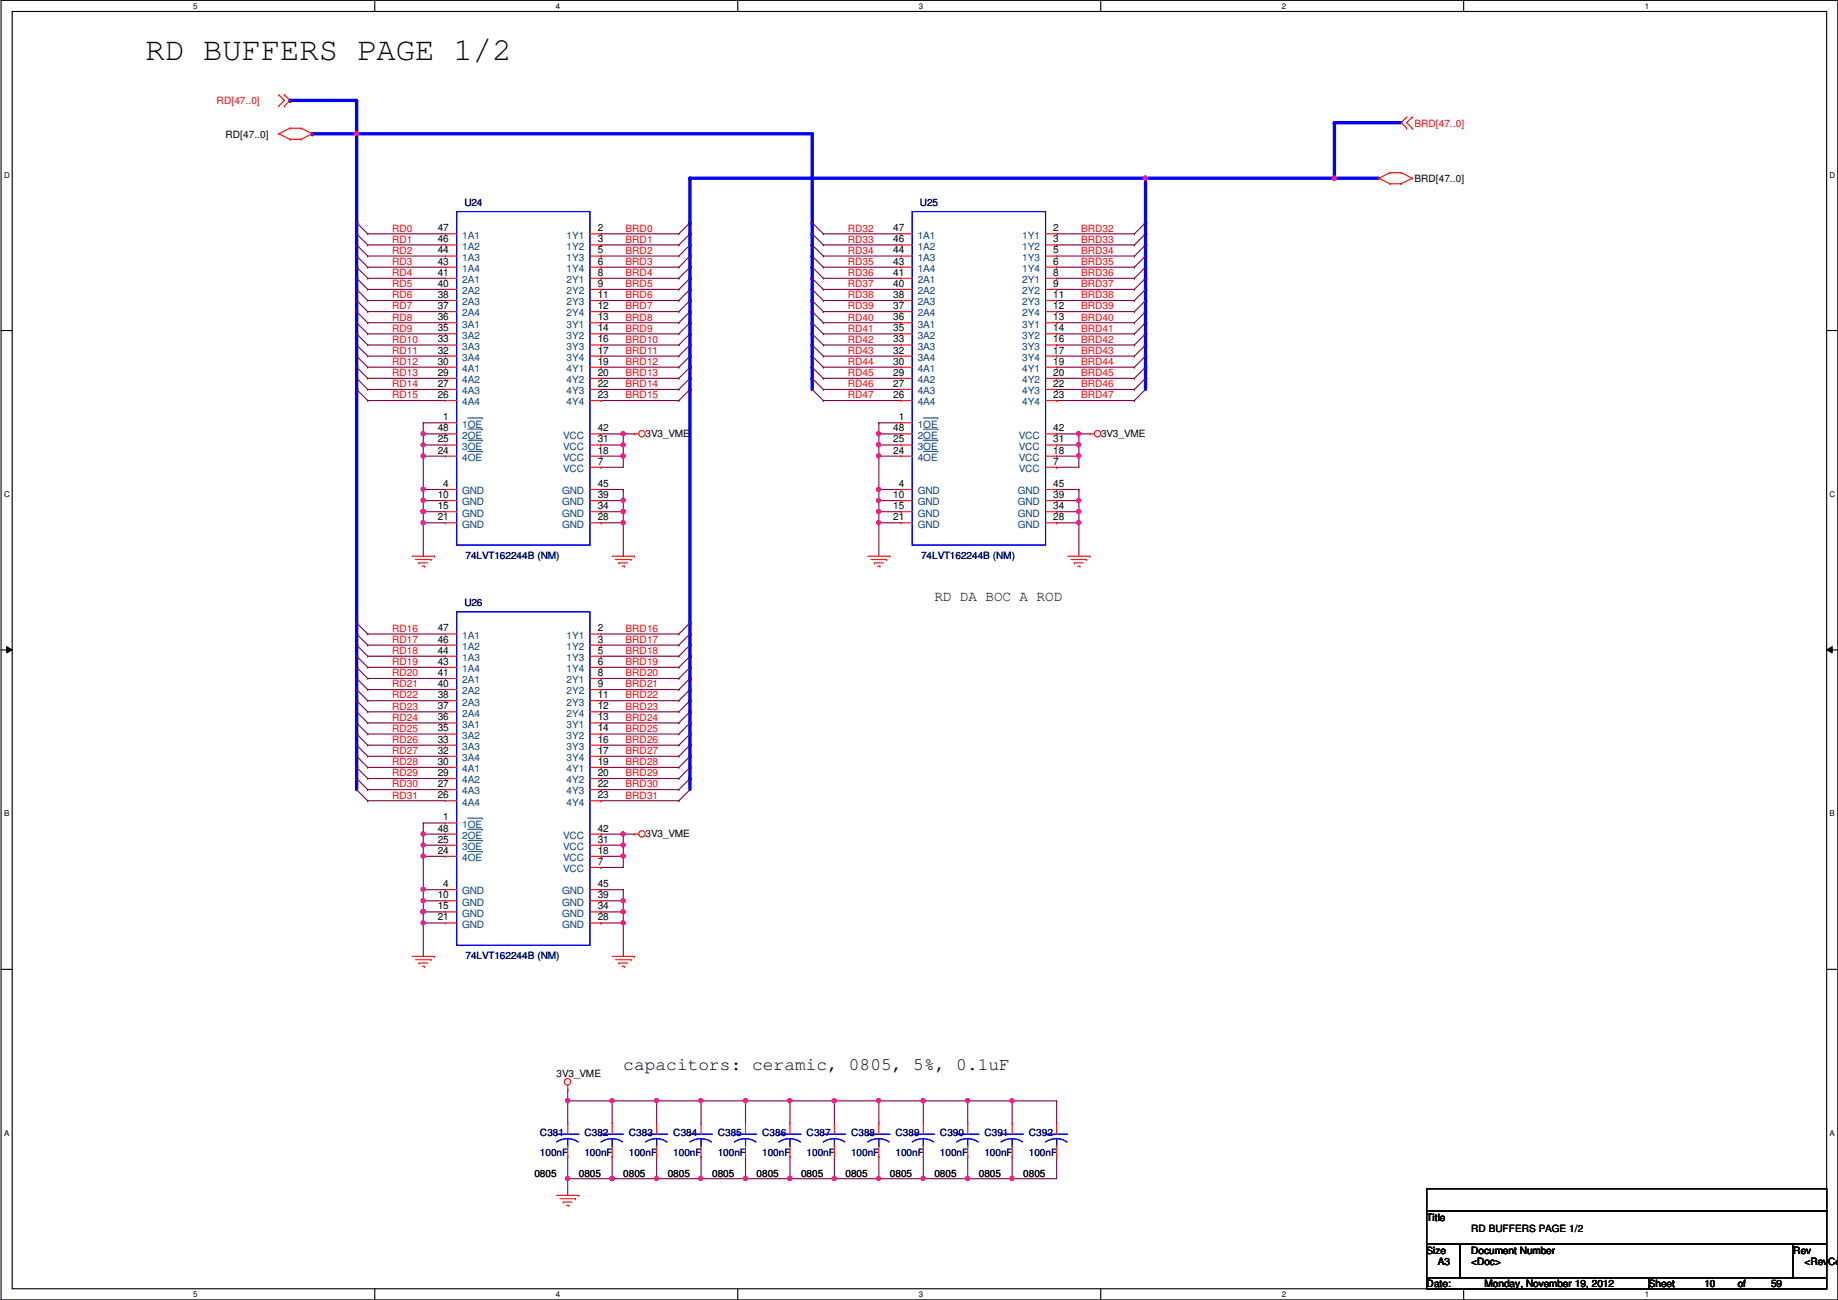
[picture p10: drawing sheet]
<svg xmlns="http://www.w3.org/2000/svg" width="420mm" height="297mm" viewBox="0 0 420 297" stroke-linecap="round" stroke-linejoin="round" font-family="sans-serif">
<defs><g id="words">
<text font-size="7.4" x="33.3" y="13.7">RD BUFFERS PAGE 1/2</text>
<text font-size="4.1" x="142.5" y="244.5">capacitors: ceramic, 0805, 5%, 0.1uF</text>
<text font-size="3.3" x="213.6" y="137.3">RD DA BOC A ROD</text>
<g font-size="2.3" fill="#f00">
<text x="49.5" y="23.9">RD[47..0]</text>
<text x="323.3" y="29">BRD[47..0]</text>
<text x="89.7" y="52.9">RD0</text>
<text x="143" y="52.9">BRD0</text>
<text x="193.8" y="52.9">RD32</text>
<text x="247.1" y="52.9">BRD32</text>
<text x="89.7" y="55.5">RD1</text>
<text x="89.7" y="58">RD2</text>
<text x="143" y="55.5">BRD1</text>
<text x="143" y="58">BRD2</text>
<text x="193.8" y="55.5">RD33</text>
<text x="193.8" y="58">RD34</text>
<text x="247.1" y="55.5">BRD33</text>
<text x="247.1" y="58">BRD34</text>
<text x="89.7" y="60.5">RD3</text>
<text x="89.7" y="63.1">RD4</text>
<text x="89.7" y="65.6">RD5</text>
<text x="143" y="60.5">BRD3</text>
<text x="143" y="63.1">BRD4</text>
<text x="143" y="65.6">BRD5</text>
<text x="193.8" y="60.5">RD35</text>
<text x="193.8" y="63.1">RD36</text>
<text x="193.8" y="65.6">RD37</text>
<text x="247.1" y="60.5">BRD35</text>
<text x="247.1" y="63.1">BRD36</text>
<text x="247.1" y="65.6">BRD37</text>
<text x="89.7" y="68.2">RD6</text>
<text x="89.7" y="70.7">RD7</text>
<text x="143" y="68.2">BRD6</text>
<text x="143" y="70.7">BRD7</text>
<text x="193.8" y="68.2">RD38</text>
<text x="193.8" y="70.7">RD39</text>
<text x="247.1" y="68.2">BRD38</text>
<text x="247.1" y="70.7">BRD39</text>
<text x="89.7" y="73.2">RD8</text>
<text x="89.7" y="75.8">RD9</text>
<text x="143" y="73.2">BRD8</text>
<text x="143" y="75.8">BRD9</text>
<text x="193.8" y="73.2">RD40</text>
<text x="193.8" y="75.8">RD41</text>
<text x="247.1" y="73.2">BRD40</text>
<text x="247.1" y="75.8">BRD41</text>
<text x="89.7" y="78.3">RD10</text>
<text x="89.7" y="80.9">RD11</text>
<text x="89.7" y="83.4">RD12</text>
<text x="143" y="78.3">BRD10</text>
<text x="143" y="80.9">BRD11</text>
<text x="143" y="83.4">BRD12</text>
<text x="193.8" y="78.3">RD42</text>
<text x="193.8" y="80.9">RD43</text>
<text x="193.8" y="83.4">RD44</text>
<text x="247.1" y="78.3">BRD42</text>
<text x="247.1" y="80.9">BRD43</text>
<text x="247.1" y="83.4">BRD44</text>
<text x="89.7" y="85.9">RD13</text>
<text x="89.7" y="88.5">RD14</text>
<text x="143" y="85.9">BRD13</text>
<text x="143" y="88.5">BRD14</text>
<text x="193.8" y="85.9">RD45</text>
<text x="193.8" y="88.5">RD46</text>
<text x="247.1" y="85.9">BRD45</text>
<text x="247.1" y="88.5">BRD46</text>
<text x="89.7" y="91">RD15</text>
<text x="143" y="91">BRD15</text>
<text x="193.8" y="91">RD47</text>
<text x="247.1" y="91">BRD47</text>
<text x="89.7" y="144.4">RD16</text>
<text x="89.7" y="146.9">RD17</text>
<text x="89.7" y="149.4">RD18</text>
<text x="143" y="144.4">BRD16</text>
<text x="143" y="146.9">BRD17</text>
<text x="143" y="149.4">BRD18</text>
<text x="89.7" y="152">RD19</text>
<text x="89.7" y="154.5">RD20</text>
<text x="143" y="152">BRD19</text>
<text x="143" y="154.5">BRD20</text>
<text x="89.7" y="157.1">RD21</text>
<text x="89.7" y="159.6">RD22</text>
<text x="143" y="157.1">BRD21</text>
<text x="143" y="159.6">BRD22</text>
<text x="89.7" y="162.1">RD23</text>
<text x="89.7" y="164.7">RD24</text>
<text x="89.7" y="167.2">RD25</text>
<text x="143" y="162.1">BRD23</text>
<text x="143" y="164.7">BRD24</text>
<text x="143" y="167.2">BRD25</text>
<text x="89.7" y="169.8">RD26</text>
<text x="89.7" y="172.3">RD27</text>
<text x="143" y="169.8">BRD26</text>
<text x="143" y="172.3">BRD27</text>
<text x="89.7" y="174.8">RD28</text>
<text x="89.7" y="177.4">RD29</text>
<text x="89.7" y="179.9">RD30</text>
<text x="143" y="174.8">BRD28</text>
<text x="143" y="177.4">BRD29</text>
<text x="143" y="179.9">BRD30</text>
<text x="89.7" y="182.5">RD31</text>
<text x="143" y="182.5">BRD31</text>
</g>
<g font-size="2.3">
<text x="51.6" y="31.5">RD[47..0]</text>
<text x="323.3" y="41.7">BRD[47..0]</text>
<text x="100.1" y="52.8">47</text>
<text x="136.6" y="52.8">2</text>
<text x="204.2" y="52.8">47</text>
<text x="240.8" y="52.8">2</text>
<text x="100.1" y="55.4">46</text>
<text x="100.1" y="57.9">44</text>
<text x="136.6" y="55.4">3</text>
<text x="136.6" y="57.9">5</text>
<text x="204.2" y="55.4">46</text>
<text x="204.2" y="57.9">44</text>
<text x="240.8" y="55.4">3</text>
<text x="240.8" y="57.9">5</text>
<text x="100.1" y="60.5">43</text>
<text x="100.1" y="63">41</text>
<text x="100.1" y="65.5">40</text>
<text x="136.6" y="60.5">6</text>
<text x="136.6" y="63">8</text>
<text x="136.6" y="65.5">9</text>
<text x="204.2" y="60.5">43</text>
<text x="204.2" y="63">41</text>
<text x="204.2" y="65.5">40</text>
<text x="240.8" y="60.5">6</text>
<text x="240.8" y="63">8</text>
<text x="240.8" y="65.5">9</text>
<text x="100.1" y="68.1">38</text>
<text x="100.1" y="70.6">37</text>
<text x="136.6" y="68.1">11</text>
<text x="136.6" y="70.6">12</text>
<text x="204.2" y="68.1">38</text>
<text x="204.2" y="70.6">37</text>
<text x="240.8" y="68.1">11</text>
<text x="240.8" y="70.6">12</text>
<text x="100.1" y="73.2">36</text>
<text x="100.1" y="75.7">35</text>
<text x="136.6" y="73.2">13</text>
<text x="136.6" y="75.7">14</text>
<text x="204.2" y="73.2">36</text>
<text x="204.2" y="75.7">35</text>
<text x="240.8" y="73.2">13</text>
<text x="240.8" y="75.7">14</text>
<text x="100.1" y="78.2">33</text>
<text x="100.1" y="80.8">32</text>
<text x="100.1" y="83.3">30</text>
<text x="136.6" y="78.2">16</text>
<text x="136.6" y="80.8">17</text>
<text x="136.6" y="83.3">19</text>
<text x="204.2" y="78.2">33</text>
<text x="204.2" y="80.8">32</text>
<text x="204.2" y="83.3">30</text>
<text x="240.8" y="78.2">16</text>
<text x="240.8" y="80.8">17</text>
<text x="240.8" y="83.3">19</text>
<text x="100.1" y="85.9">29</text>
<text x="100.1" y="88.4">27</text>
<text x="136.6" y="85.9">20</text>
<text x="136.6" y="88.4">22</text>
<text x="204.2" y="85.9">29</text>
<text x="204.2" y="88.4">27</text>
<text x="240.8" y="85.9">20</text>
<text x="240.8" y="88.4">22</text>
<text x="100.1" y="90.9">26</text>
<text x="136.6" y="90.9">23</text>
<text x="204.2" y="90.9">26</text>
<text x="240.8" y="90.9">23</text>
<text x="100.1" y="98.6">48</text>
<text x="100.1" y="101.1">25</text>
<text x="101.3" y="96">1</text>
<text x="136.6" y="98.6">42</text>
<text x="136.6" y="101.1">31</text>
<text x="147.6" y="99.8">3V3_VME</text>
<text x="204.2" y="98.6">48</text>
<text x="204.2" y="101.1">25</text>
<text x="205.5" y="96">1</text>
<text x="240.8" y="98.6">42</text>
<text x="240.8" y="101.1">31</text>
<text x="251.7" y="99.8">3V3_VME</text>
<text x="100.1" y="103.6">24</text>
<text x="136.6" y="103.6">18</text>
<text x="136.6" y="106.2">7</text>
<text x="204.2" y="103.6">24</text>
<text x="240.8" y="103.6">18</text>
<text x="240.8" y="106.2">7</text>
<text x="100.1" y="113.8">10</text>
<text x="101.3" y="111.3">4</text>
<text x="136.6" y="113.8">39</text>
<text x="136.6" y="111.3">45</text>
<text x="204.2" y="113.8">10</text>
<text x="205.5" y="111.3">4</text>
<text x="240.8" y="113.8">39</text>
<text x="240.8" y="111.3">45</text>
<text x="100.1" y="116.3">15</text>
<text x="100.1" y="118.9">21</text>
<text x="136.6" y="118.9">28</text>
<text x="136.6" y="116.3">34</text>
<text x="204.2" y="116.3">15</text>
<text x="204.2" y="118.9">21</text>
<text x="240.8" y="118.9">28</text>
<text x="240.8" y="116.3">34</text>
<text x="100.1" y="144.3">47</text>
<text x="100.1" y="146.8">46</text>
<text x="100.1" y="149.4">44</text>
<text x="136.6" y="144.3">2</text>
<text x="136.6" y="146.8">3</text>
<text x="136.6" y="149.4">5</text>
<text x="100.1" y="151.9">43</text>
<text x="100.1" y="154.4">41</text>
<text x="136.6" y="151.9">6</text>
<text x="136.6" y="154.4">8</text>
<text x="100.1" y="157">40</text>
<text x="100.1" y="159.5">38</text>
<text x="136.6" y="157">9</text>
<text x="136.6" y="159.5">11</text>
<text x="100.1" y="162.1">37</text>
<text x="100.1" y="164.6">36</text>
<text x="100.1" y="167.1">35</text>
<text x="136.6" y="162.1">12</text>
<text x="136.6" y="164.6">13</text>
<text x="136.6" y="167.1">14</text>
<text x="100.1" y="169.7">33</text>
<text x="100.1" y="172.2">32</text>
<text x="136.6" y="169.7">16</text>
<text x="136.6" y="172.2">17</text>
<text x="100.1" y="174.8">30</text>
<text x="100.1" y="177.3">29</text>
<text x="100.1" y="179.8">27</text>
<text x="136.6" y="174.8">19</text>
<text x="136.6" y="177.3">20</text>
<text x="136.6" y="179.8">22</text>
<text x="100.1" y="182.4">26</text>
<text x="136.6" y="182.4">23</text>
<text x="100.1" y="190">48</text>
<text x="101.3" y="187.5">1</text>
<text x="136.6" y="190">42</text>
<text x="147.6" y="191.3">3V3_VME</text>
<text x="100.1" y="192.5">25</text>
<text x="100.1" y="195.1">24</text>
<text x="136.6" y="192.5">31</text>
<text x="136.6" y="195.1">18</text>
<text x="136.6" y="197.6">7</text>
<text x="101.3" y="202.7">4</text>
<text x="136.6" y="202.7">45</text>
<text x="100.1" y="205.2">10</text>
<text x="100.1" y="207.8">15</text>
<text x="136.6" y="207.8">34</text>
<text x="136.6" y="205.2">39</text>
<text x="100.1" y="210.3">21</text>
<text x="136.6" y="210.3">28</text>
<text x="127.2" y="246.1">3V3_VME</text>
<text x="122.2" y="269">0805</text>
<text x="132.3" y="269">0805</text>
<text x="142.5" y="269">0805</text>
<text x="152.6" y="269">0805</text>
<text x="162.8" y="269">0805</text>
<text x="173" y="269">0805</text>
<text x="183.1" y="269">0805</text>
<text x="193.3" y="269">0805</text>
<text x="203.4" y="269">0805</text>
<text x="213.6" y="269">0805</text>
<text x="223.8" y="269">0805</text>
<text x="233.9" y="269">0805</text>
<text x="326.1" y="278.9">Title</text>
<text x="336.3" y="281.4">RD BUFFERS PAGE 1/2</text>
<text x="326.1" y="286.5">Size</text>
<text x="336.3" y="286.5">Document Number</text>
<text x="409.9" y="286.5">Rev</text>
<text x="328.7" y="289.1">A3</text>
<text x="336.3" y="289.1">&lt;Doc&gt;</text>
<text x="412.5" y="289.1">&lt;RevCod</text>
<text x="326.1" y="294.1">Date:</text>
<text x="339.3" y="294.1">Monday, November 19, 2012</text>
<text x="376.9" y="294.1">Sheet</text>
<text x="389.6" y="294.1">10</text>
<text x="397.2" y="294.1">of</text>
<text x="404.9" y="294.1">59</text>
</g>
<g font-size="2.3" fill="#000080">
<text x="106.2" y="47">U24</text>
<text x="210.3" y="47">U25</text>
<text x="106.4" y="127.8">74LVT162244B (NM)</text>
<text x="210.6" y="127.8">74LVT162244B (NM)</text>
<text x="106.2" y="138.4">U26</text>
<text x="106.4" y="219.2">74LVT162244B (NM)</text>
<text x="123.4" y="259.6">C381</text>
<text x="133.6" y="259.6">C382</text>
<text x="143.8" y="259.6">C383</text>
<text x="153.9" y="259.6">C384</text>
<text x="164.1" y="259.6">C385</text>
<text x="174.2" y="259.6">C386</text>
<text x="184.4" y="259.6">C387</text>
<text x="194.6" y="259.6">C388</text>
<text x="204.7" y="259.6">C389</text>
<text x="214.9" y="259.6">C390</text>
<text x="225" y="259.6">C391</text>
<text x="235.2" y="259.6">C392</text>
<text x="123.4" y="264.2">100nF</text>
<text x="133.6" y="264.2">100nF</text>
<text x="143.8" y="264.2">100nF</text>
<text x="153.9" y="264.2">100nF</text>
<text x="164.1" y="264.2">100nF</text>
<text x="174.2" y="264.2">100nF</text>
<text x="184.4" y="264.2">100nF</text>
<text x="194.6" y="264.2">100nF</text>
<text x="204.7" y="264.2">100nF</text>
<text x="214.9" y="264.2">100nF</text>
<text x="225" y="264.2">100nF</text>
<text x="235.2" y="264.2">100nF</text>
</g>
<g font-size="2.3" fill="#004080">
<text x="105.7" y="54.5">1A1</text>
<text x="105.7" y="57.1">1A2</text>
<text x="105.7" y="59.6">1A3</text>
<text x="129.5" y="54.5">1Y1</text>
<text x="129.5" y="57.1">1Y2</text>
<text x="129.5" y="59.6">1Y3</text>
<text x="209.8" y="54.5">1A1</text>
<text x="209.8" y="57.1">1A2</text>
<text x="209.8" y="59.6">1A3</text>
<text x="233.7" y="54.5">1Y1</text>
<text x="233.7" y="57.1">1Y2</text>
<text x="233.7" y="59.6">1Y3</text>
<text x="105.7" y="62.1">1A4</text>
<text x="105.7" y="64.7">2A1</text>
<text x="129.5" y="62.1">1Y4</text>
<text x="129.5" y="64.7">2Y1</text>
<text x="209.8" y="62.1">1A4</text>
<text x="209.8" y="64.7">2A1</text>
<text x="233.7" y="62.1">1Y4</text>
<text x="233.7" y="64.7">2Y1</text>
<text x="105.7" y="67.2">2A2</text>
<text x="105.7" y="69.8">2A3</text>
<text x="129.5" y="67.2">2Y2</text>
<text x="129.5" y="69.8">2Y3</text>
<text x="209.8" y="67.2">2A2</text>
<text x="209.8" y="69.8">2A3</text>
<text x="233.7" y="67.2">2Y2</text>
<text x="233.7" y="69.8">2Y3</text>
<text x="105.7" y="72.3">2A4</text>
<text x="105.7" y="74.8">3A1</text>
<text x="105.7" y="77.4">3A2</text>
<text x="129.5" y="72.3">2Y4</text>
<text x="129.5" y="74.8">3Y1</text>
<text x="129.5" y="77.4">3Y2</text>
<text x="209.8" y="72.3">2A4</text>
<text x="209.8" y="74.8">3A1</text>
<text x="209.8" y="77.4">3A2</text>
<text x="233.7" y="72.3">2Y4</text>
<text x="233.7" y="74.8">3Y1</text>
<text x="233.7" y="77.4">3Y2</text>
<text x="105.7" y="79.9">3A3</text>
<text x="105.7" y="82.5">3A4</text>
<text x="129.5" y="79.9">3Y3</text>
<text x="129.5" y="82.5">3Y4</text>
<text x="209.8" y="79.9">3A3</text>
<text x="209.8" y="82.5">3A4</text>
<text x="233.7" y="79.9">3Y3</text>
<text x="233.7" y="82.5">3Y4</text>
<text x="105.7" y="85">4A1</text>
<text x="105.7" y="87.5">4A2</text>
<text x="129.5" y="85">4Y1</text>
<text x="129.5" y="87.5">4Y2</text>
<text x="209.8" y="85">4A1</text>
<text x="209.8" y="87.5">4A2</text>
<text x="233.7" y="85">4Y1</text>
<text x="233.7" y="87.5">4Y2</text>
<text x="105.7" y="90.1">4A3</text>
<text x="105.7" y="92.6">4A4</text>
<text x="129.5" y="90.1">4Y3</text>
<text x="129.5" y="92.6">4Y4</text>
<text x="209.8" y="90.1">4A3</text>
<text x="209.8" y="92.6">4A4</text>
<text x="233.7" y="90.1">4Y3</text>
<text x="233.7" y="92.6">4Y4</text>
<text x="105.7" y="97.7">1OE</text>
<text x="105.7" y="100.2">2OE</text>
<text x="128.8" y="100.2">VCC</text>
<text x="209.8" y="97.7">1OE</text>
<text x="209.8" y="100.2">2OE</text>
<text x="232.9" y="100.2">VCC</text>
<text x="105.7" y="102.8">3OE</text>
<text x="105.7" y="105.3">4OE</text>
<text x="128.8" y="102.8">VCC</text>
<text x="128.8" y="105.3">VCC</text>
<text x="128.8" y="107.9">VCC</text>
<text x="209.8" y="102.8">3OE</text>
<text x="209.8" y="105.3">4OE</text>
<text x="232.9" y="102.8">VCC</text>
<text x="232.9" y="105.3">VCC</text>
<text x="232.9" y="107.9">VCC</text>
<text x="105.7" y="112.9">GND</text>
<text x="128.5" y="112.9">GND</text>
<text x="209.8" y="112.9">GND</text>
<text x="232.7" y="112.9">GND</text>
<text x="105.7" y="115.5">GND</text>
<text x="105.7" y="118">GND</text>
<text x="128.5" y="118">GND</text>
<text x="128.5" y="115.5">GND</text>
<text x="209.8" y="115.5">GND</text>
<text x="209.8" y="118">GND</text>
<text x="232.7" y="118">GND</text>
<text x="232.7" y="115.5">GND</text>
<text x="105.7" y="120.6">GND</text>
<text x="128.5" y="120.6">GND</text>
<text x="209.8" y="120.6">GND</text>
<text x="232.7" y="120.6">GND</text>
<text x="105.7" y="146">1A1</text>
<text x="105.7" y="148.5">1A2</text>
<text x="129.5" y="146">1Y1</text>
<text x="129.5" y="148.5">1Y2</text>
<text x="105.7" y="151">1A3</text>
<text x="105.7" y="153.6">1A4</text>
<text x="129.5" y="151">1Y3</text>
<text x="129.5" y="153.6">1Y4</text>
<text x="105.7" y="156.1">2A1</text>
<text x="105.7" y="158.7">2A2</text>
<text x="105.7" y="161.2">2A3</text>
<text x="129.5" y="156.1">2Y1</text>
<text x="129.5" y="158.7">2Y2</text>
<text x="129.5" y="161.2">2Y3</text>
<text x="105.7" y="163.7">2A4</text>
<text x="105.7" y="166.3">3A1</text>
<text x="129.5" y="163.7">2Y4</text>
<text x="129.5" y="166.3">3Y1</text>
<text x="105.7" y="168.8">3A2</text>
<text x="105.7" y="171.4">3A3</text>
<text x="105.7" y="173.9">3A4</text>
<text x="129.5" y="168.8">3Y2</text>
<text x="129.5" y="171.4">3Y3</text>
<text x="129.5" y="173.9">3Y4</text>
<text x="105.7" y="176.4">4A1</text>
<text x="105.7" y="179">4A2</text>
<text x="129.5" y="176.4">4Y1</text>
<text x="129.5" y="179">4Y2</text>
<text x="105.7" y="181.5">4A3</text>
<text x="105.7" y="184.1">4A4</text>
<text x="129.5" y="181.5">4Y3</text>
<text x="129.5" y="184.1">4Y4</text>
<text x="105.7" y="189.1">1OE</text>
<text x="105.7" y="191.7">2OE</text>
<text x="128.8" y="191.7">VCC</text>
<text x="105.7" y="194.2">3OE</text>
<text x="105.7" y="196.8">4OE</text>
<text x="128.8" y="194.2">VCC</text>
<text x="128.8" y="196.8">VCC</text>
<text x="128.8" y="199.3">VCC</text>
<text x="105.7" y="204.4">GND</text>
<text x="105.7" y="206.9">GND</text>
<text x="105.7" y="209.5">GND</text>
<text x="128.5" y="209.5">GND</text>
<text x="128.5" y="206.9">GND</text>
<text x="128.5" y="204.4">GND</text>
<text x="105.7" y="212">GND</text>
<text x="128.5" y="212">GND</text>
</g>
<g font-size="1.8">
<text x="44.2" y="1.9">5</text>
<text x="127.1" y="1.9">4</text>
<text x="210" y="1.9">3</text>
<text x="293" y="1.9">2</text>
<text x="376" y="1.9">1</text>
<text x=".9" y="40.6">D</text>
<text x="418.2" y="40.6">D</text>
<text x=".9" y="113.5">C</text>
<text x="418.2" y="113.5">C</text>
<text x=".9" y="186.5">B</text>
<text x="418.2" y="186.5">B</text>
<text x=".9" y="259.5">A</text>
<text x="418.2" y="259.5">A</text>
<text x="44.2" y="296.3">5</text>
<text x="127.1" y="296.3">4</text>
<text x="210" y="296.3">3</text>
<text x="293" y="296.3">2</text>
<text x="376" y="296.3">1</text>
</g>
</g></defs>
<path d="M.2 .1h419.9v296.9h-419.9zM2.8 2.6h414.8v291.9h-414.8z" fill="none" stroke="#000" stroke-width=".25"/>
<g fill="#fff">
<path d="M44.2 .3h1v2.1h-1z"/>
<path d="M44.2 294.7h1v2.1h-1z"/>
</g>
<path d="M85.7 .1v2.5M85.7 294.5v2.5" fill="none" stroke="#000" stroke-width=".25"/>
<g fill="#fff">
<path d="M127.1 .3h1v2.1h-1z"/>
<path d="M127.1 294.7h1v2.1h-1z"/>
</g>
<path d="M168.6 .1v2.5M168.6 294.5v2.5" fill="none" stroke="#000" stroke-width=".25"/>
<g fill="#fff">
<path d="M210 .3h1.1v2.1h-1.1z"/>
<path d="M210 294.7h1.1v2.1h-1.1z"/>
</g>
<path d="M251.6 .1v2.5M251.6 294.5v2.5" fill="none" stroke="#000" stroke-width=".25"/>
<g fill="#fff">
<path d="M293 .3h1v2.1h-1z"/>
<path d="M293 294.7h1v2.1h-1z"/>
</g>
<path d="M334.6 .1v2.5M334.6 294.5v2.5" fill="none" stroke="#000" stroke-width=".25"/>
<g fill="#fff">
<path d="M376 .3h1v2.1h-1z"/>
<path d="M376 294.7h1v2.1h-1z"/>
<path d="M.9 39h1.3v2.1h-1.3z"/>
<path d="M418.2 39h1.3v2.1h-1.3z"/>
<path d="M.9 111.9h1.3v2.1h-1.3z"/>
<path d="M418.2 111.9h1.3v2.1h-1.3z"/>
</g>
<path d="M.2 75.5h2.6M417.6 75.5h2.5" fill="none" stroke="#000" stroke-width=".25"/>
<g fill="#fff">
<path d="M.9 184.9h1.2v2h-1.2z"/>
<path d="M418.2 184.9h1.2v2h-1.2z"/>
</g>
<path d="M.2 148.5h2.6M417.6 148.5h2.5" fill="none" stroke="#000" stroke-width=".25"/>
<path d="M1.5 147.7l1.3 .8-1.3 .7zM417.6 148.5l1.2-.8v1.5z" fill="#000"/>
<path d="M1.5 147.7l1.3 .8-1.3 .7zM417.6 148.5l1.2-.8v1.5z" fill="none" stroke="#000" stroke-width=".23"/>
<g fill="#fff">
<path d="M.9 257.9h1.1v2h-1.1z"/>
<path d="M418.2 257.9h1.1v2h-1.1z"/>
</g>
<path d="M.2 221.5h2.6M417.6 221.5h2.5" fill="none" stroke="#000" stroke-width=".25"/>
<g fill="none" stroke="#800040" stroke-width=".25">
<path d="M84.1 53.4h.1M84.1 56h.1M84.1 58.5h.1M84.1 53.4h17.7M84.1 56h17.7M84.1 58.5h17.7M137.4 53.4h.1M137.4 56h.1M137.4 58.5h.1M137.4 53.4h17.8M137.4 56h17.8M137.4 58.5h17.8"/>
<path d="M188.2 53.4h.1M188.2 56h.1M188.2 58.5h.1M188.2 53.4h17.8M188.2 56h17.8M188.2 58.5h17.8M241.5 53.4h.1M241.5 56h.1M241.5 58.5h.1M241.5 53.4h17.8M241.5 56h17.8M241.5 58.5h17.8"/>
<path d="M84.1 61h.1M84.1 63.6h.1M84.1 66.1h.1M84.1 68.7h.1M84.1 71.2h.1M84.1 73.7h.1M84.1 76.3h.1M84.1 78.8h.1M84.1 61h17.7M84.1 63.6h17.7M84.1 66.1h17.7M84.1 68.7h17.7"/>
<path d="M84.1 71.2h17.7M84.1 73.7h17.7M84.1 76.3h17.7M84.1 78.8h17.7M137.4 61h.1M137.4 63.6h.1M137.4 66.1h.1M137.4 68.7h.1M137.4 71.2h.1M137.4 73.7h.1M137.4 76.3h.1M137.4 78.8h.1"/>
<path d="M137.4 61h17.8M137.4 63.6h17.8M137.4 66.1h17.8M137.4 68.7h17.8M137.4 71.2h17.8M137.4 73.7h17.8M137.4 76.3h17.8M137.4 78.8h17.8M188.2 61h.1M188.2 63.6h.1M188.2 66.1h.1M188.2 68.7h.1"/>
<path d="M188.2 71.2h.1M188.2 73.7h.1M188.2 76.3h.1M188.2 78.8h.1M188.2 61h17.8M188.2 63.6h17.8M188.2 66.1h17.8M188.2 68.7h17.8M188.2 71.2h17.8M188.2 73.7h17.8M188.2 76.3h17.8M188.2 78.8h17.8"/>
<path d="M241.5 61h.1M241.5 63.6h.1M241.5 66.1h.1M241.5 68.7h.1M241.5 71.2h.1M241.5 73.7h.1M241.5 76.3h.1M241.5 78.8h.1M241.5 61h17.8M241.5 63.6h17.8M241.5 66.1h17.8M241.5 68.7h17.8"/>
<path d="M241.5 71.2h17.8M241.5 73.7h17.8M241.5 76.3h17.8M241.5 78.8h17.8M84.1 81.4h.1M84.1 83.9h.1M84.1 86.4h.1M84.1 89h.1M84.1 91.5h.1M84.1 81.4h17.7M84.1 83.9h17.7M84.1 86.4h17.7"/>
<path d="M84.1 89h17.7M84.1 91.5h17.7M137.4 81.4h.1M137.4 83.9h.1M137.4 86.4h.1M137.4 89h.1M137.4 91.5h.1M137.4 81.4h17.8M137.4 83.9h17.8M137.4 86.4h17.8M137.4 89h17.8M137.4 91.5h17.8"/>
<path d="M188.2 81.4h.1M188.2 83.9h.1M188.2 86.4h.1M188.2 89h.1M188.2 91.5h.1M188.2 81.4h17.8M188.2 83.9h17.8M188.2 86.4h17.8M188.2 89h17.8M188.2 91.5h17.8M241.5 81.4h.1M241.5 83.9h.1"/>
<path d="M241.5 86.4h.1M241.5 89h.1M241.5 91.5h.1M241.5 81.4h17.8M241.5 83.9h17.8M241.5 86.4h17.8M241.5 89h17.8M241.5 91.5h17.8M84.1 144.9h.1M84.1 147.4h.1M84.1 149.9h.1M84.1 152.5h.1"/>
<path d="M84.1 155h.1M84.1 157.6h.1M84.1 144.9h17.7M84.1 147.4h17.7M84.1 149.9h17.7M84.1 152.5h17.7M84.1 155h17.7M84.1 157.6h17.7M137.4 144.9h.1M137.4 147.4h.1M137.4 149.9h.1M137.4 152.5h.1"/>
<path d="M137.4 155h.1M137.4 157.6h.1M137.4 144.9h17.8M137.4 147.4h17.8M137.4 149.9h17.8M137.4 152.5h17.8M137.4 155h17.8M137.4 157.6h17.8M84.1 160.1h.1M84.1 162.6h.1M84.1 165.2h.1M84.1 167.7h.1"/>
<path d="M84.1 170.3h.1M84.1 172.8h.1M84.1 175.3h.1M84.1 177.9h.1M84.1 160.1h17.7M84.1 162.6h17.7M84.1 165.2h17.7M84.1 167.7h17.7M84.1 170.3h17.7M84.1 172.8h17.7M84.1 175.3h17.7M84.1 177.9h17.7"/>
<path d="M137.4 160.1h.1M137.4 162.6h.1M137.4 165.2h.1M137.4 167.7h.1M137.4 170.3h.1M137.4 172.8h.1M137.4 175.3h.1M137.4 177.9h.1M137.4 160.1h17.8M137.4 162.6h17.8M137.4 165.2h17.8M137.4 167.7h17.8"/>
<path d="M137.4 170.3h17.8M137.4 172.8h17.8M137.4 175.3h17.8M137.4 177.9h17.8M84.1 180.4h.1M84.1 183h.1M84.1 180.4h17.7M84.1 183h17.7M137.4 180.4h.1M137.4 183h.1M137.4 180.4h17.8M137.4 183h17.8"/>
</g>
<path d="M81.5 177.9v2.5" fill="none" stroke="#00f" stroke-width=".76"/>
<circle cx="81.5" cy="177.9" r=".38" fill="#00f"/>
<path d="M81.5 30.6h104.2" fill="none" stroke="#00f" stroke-width=".76"/>
<circle cx="81.5" cy="30.6" r=".38" fill="#00f"/>
<circle cx="81.5" cy="30.5" r=".48" fill="#f0f"/>
<circle cx="81.5" cy="30.5" r=".48" fill="none" stroke="#f0f" stroke-width=".25"/>
<path d="M185.7 30.6v20.3" fill="none" stroke="#00f" stroke-width=".76"/>
<circle cx="185.7" cy="30.6" r=".38" fill="#00f"/>
<path d="M157.7 177.9v2.5" fill="none" stroke="#00f" stroke-width=".76"/>
<circle cx="157.7" cy="177.9" r=".38" fill="#00f"/>
<path d="M157.7 40.7h104.2" fill="none" stroke="#00f" stroke-width=".76"/>
<circle cx="157.7" cy="40.7" r=".38" fill="#00f"/>
<path d="M261.9 40.7v10.2" fill="none" stroke="#00f" stroke-width=".76"/>
<circle cx="261.9" cy="40.7" r=".38" fill="#00f"/>
<path d="M305 40.7h10.2" fill="none" stroke="#00f" stroke-width=".76"/>
<circle cx="305" cy="40.7" r=".38" fill="#00f"/>
<circle cx="305" cy="40.7" r=".48" fill="#f0f"/>
<circle cx="305" cy="40.7" r=".48" fill="none" stroke="#f0f" stroke-width=".25"/>
<path d="M81.5 86.4v2.6" fill="none" stroke="#00f" stroke-width=".76"/>
<circle cx="81.5" cy="86.4" r=".38" fill="#00f"/>
<path d="M81.5 83.9v2.5" fill="none" stroke="#00f" stroke-width=".76"/>
<circle cx="81.5" cy="83.9" r=".38" fill="#00f"/>
<path d="M81.5 81.4v2.5" fill="none" stroke="#00f" stroke-width=".76"/>
<circle cx="81.5" cy="81.4" r=".38" fill="#00f"/>
<path d="M81.5 78.8v2.6" fill="none" stroke="#00f" stroke-width=".76"/>
<circle cx="81.5" cy="78.8" r=".38" fill="#00f"/>
<path d="M81.5 76.3v2.5" fill="none" stroke="#00f" stroke-width=".76"/>
<circle cx="81.5" cy="76.3" r=".38" fill="#00f"/>
<path d="M81.5 73.7v2.6" fill="none" stroke="#00f" stroke-width=".76"/>
<circle cx="81.5" cy="73.7" r=".38" fill="#00f"/>
<path d="M81.5 71.2v2.5" fill="none" stroke="#00f" stroke-width=".76"/>
<circle cx="81.5" cy="71.2" r=".38" fill="#00f"/>
<path d="M81.5 68.7v2.5" fill="none" stroke="#00f" stroke-width=".76"/>
<circle cx="81.5" cy="68.7" r=".38" fill="#00f"/>
<path d="M81.5 66.1v2.6" fill="none" stroke="#00f" stroke-width=".76"/>
<circle cx="81.5" cy="66.1" r=".38" fill="#00f"/>
<path d="M81.5 63.6v2.5" fill="none" stroke="#00f" stroke-width=".76"/>
<circle cx="81.5" cy="63.6" r=".38" fill="#00f"/>
<path d="M81.5 61v2.6" fill="none" stroke="#00f" stroke-width=".76"/>
<circle cx="81.5" cy="61" r=".38" fill="#00f"/>
<path d="M81.5 58.5v2.5" fill="none" stroke="#00f" stroke-width=".76"/>
<circle cx="81.5" cy="58.5" r=".38" fill="#00f"/>
<path d="M81.5 56v2.5" fill="none" stroke="#00f" stroke-width=".76"/>
<circle cx="81.5" cy="56" r=".38" fill="#00f"/>
<path d="M81.5 53.4v2.6" fill="none" stroke="#00f" stroke-width=".76"/>
<circle cx="81.5" cy="53.4" r=".38" fill="#00f"/>
<path d="M81.5 50.9v2.5" fill="none" stroke="#00f" stroke-width=".76"/>
<circle cx="81.5" cy="50.9" r=".38" fill="#00f"/>
<path d="M81.5 30.6v20.3" fill="none" stroke="#00f" stroke-width=".76"/>
<circle cx="81.5" cy="30.6" r=".38" fill="#00f"/>
<path d="M81.5 175.3v2.6" fill="none" stroke="#00f" stroke-width=".76"/>
<circle cx="81.5" cy="175.3" r=".38" fill="#00f"/>
<path d="M81.5 172.8v2.5" fill="none" stroke="#00f" stroke-width=".76"/>
<circle cx="81.5" cy="172.8" r=".38" fill="#00f"/>
<path d="M81.5 170.3v2.5" fill="none" stroke="#00f" stroke-width=".76"/>
<circle cx="81.5" cy="170.3" r=".38" fill="#00f"/>
<path d="M81.5 167.7v2.6" fill="none" stroke="#00f" stroke-width=".76"/>
<circle cx="81.5" cy="167.7" r=".38" fill="#00f"/>
<path d="M81.5 165.2v2.5" fill="none" stroke="#00f" stroke-width=".76"/>
<circle cx="81.5" cy="165.2" r=".38" fill="#00f"/>
<path d="M81.5 162.6v2.6" fill="none" stroke="#00f" stroke-width=".76"/>
<circle cx="81.5" cy="162.6" r=".38" fill="#00f"/>
<path d="M81.5 160.1v2.5" fill="none" stroke="#00f" stroke-width=".76"/>
<circle cx="81.5" cy="160.1" r=".38" fill="#00f"/>
<path d="M81.5 157.6v2.5" fill="none" stroke="#00f" stroke-width=".76"/>
<circle cx="81.5" cy="157.6" r=".38" fill="#00f"/>
<path d="M81.5 155v2.6" fill="none" stroke="#00f" stroke-width=".76"/>
<circle cx="81.5" cy="155" r=".38" fill="#00f"/>
<path d="M81.5 152.5v2.5" fill="none" stroke="#00f" stroke-width=".76"/>
<circle cx="81.5" cy="152.5" r=".38" fill="#00f"/>
<path d="M81.5 149.9v2.6" fill="none" stroke="#00f" stroke-width=".76"/>
<circle cx="81.5" cy="149.9" r=".38" fill="#00f"/>
<path d="M81.5 147.4v2.5" fill="none" stroke="#00f" stroke-width=".76"/>
<circle cx="81.5" cy="147.4" r=".38" fill="#00f"/>
<path d="M81.5 144.9v2.5" fill="none" stroke="#00f" stroke-width=".76"/>
<circle cx="81.5" cy="144.9" r=".38" fill="#00f"/>
<path d="M81.5 142.3v2.6" fill="none" stroke="#00f" stroke-width=".76"/>
<circle cx="81.5" cy="142.3" r=".38" fill="#00f"/>
<path d="M81.5 89v53.3" fill="none" stroke="#00f" stroke-width=".76"/>
<circle cx="81.5" cy="89" r=".38" fill="#00f"/>
<path d="M185.7 86.4v2.6" fill="none" stroke="#00f" stroke-width=".76"/>
<circle cx="185.7" cy="86.4" r=".38" fill="#00f"/>
<path d="M185.7 83.9v2.5" fill="none" stroke="#00f" stroke-width=".76"/>
<circle cx="185.7" cy="83.9" r=".38" fill="#00f"/>
<path d="M185.7 81.4v2.5" fill="none" stroke="#00f" stroke-width=".76"/>
<circle cx="185.7" cy="81.4" r=".38" fill="#00f"/>
<path d="M185.7 78.8v2.6" fill="none" stroke="#00f" stroke-width=".76"/>
<circle cx="185.7" cy="78.8" r=".38" fill="#00f"/>
<path d="M185.7 76.3v2.5" fill="none" stroke="#00f" stroke-width=".76"/>
<circle cx="185.7" cy="76.3" r=".38" fill="#00f"/>
<path d="M185.7 73.7v2.6" fill="none" stroke="#00f" stroke-width=".76"/>
<circle cx="185.7" cy="73.7" r=".38" fill="#00f"/>
<path d="M185.7 71.2v2.5" fill="none" stroke="#00f" stroke-width=".76"/>
<circle cx="185.7" cy="71.2" r=".38" fill="#00f"/>
<path d="M185.7 68.7v2.5" fill="none" stroke="#00f" stroke-width=".76"/>
<circle cx="185.7" cy="68.7" r=".38" fill="#00f"/>
<path d="M185.7 66.1v2.6" fill="none" stroke="#00f" stroke-width=".76"/>
<circle cx="185.7" cy="66.1" r=".38" fill="#00f"/>
<path d="M185.7 63.6v2.5" fill="none" stroke="#00f" stroke-width=".76"/>
<circle cx="185.7" cy="63.6" r=".38" fill="#00f"/>
<path d="M185.7 61v2.6" fill="none" stroke="#00f" stroke-width=".76"/>
<circle cx="185.7" cy="61" r=".38" fill="#00f"/>
<path d="M185.7 58.5v2.5" fill="none" stroke="#00f" stroke-width=".76"/>
<circle cx="185.7" cy="58.5" r=".38" fill="#00f"/>
<path d="M185.7 56v2.5" fill="none" stroke="#00f" stroke-width=".76"/>
<circle cx="185.7" cy="56" r=".38" fill="#00f"/>
<path d="M185.7 53.4v2.6" fill="none" stroke="#00f" stroke-width=".76"/>
<circle cx="185.7" cy="53.4" r=".38" fill="#00f"/>
<path d="M185.7 50.9v2.5" fill="none" stroke="#00f" stroke-width=".76"/>
<circle cx="185.7" cy="50.9" r=".38" fill="#00f"/>
<path d="M157.7 175.3v2.6" fill="none" stroke="#00f" stroke-width=".76"/>
<circle cx="157.7" cy="175.3" r=".38" fill="#00f"/>
<path d="M157.7 172.8v2.5" fill="none" stroke="#00f" stroke-width=".76"/>
<circle cx="157.7" cy="172.8" r=".38" fill="#00f"/>
<path d="M157.7 170.3v2.5" fill="none" stroke="#00f" stroke-width=".76"/>
<circle cx="157.7" cy="170.3" r=".38" fill="#00f"/>
<path d="M157.7 167.7v2.6" fill="none" stroke="#00f" stroke-width=".76"/>
<circle cx="157.7" cy="167.7" r=".38" fill="#00f"/>
<path d="M157.7 165.2v2.5" fill="none" stroke="#00f" stroke-width=".76"/>
<circle cx="157.7" cy="165.2" r=".38" fill="#00f"/>
<path d="M157.7 162.6v2.6" fill="none" stroke="#00f" stroke-width=".76"/>
<circle cx="157.7" cy="162.6" r=".38" fill="#00f"/>
<path d="M157.7 160.1v2.5" fill="none" stroke="#00f" stroke-width=".76"/>
<circle cx="157.7" cy="160.1" r=".38" fill="#00f"/>
<path d="M157.7 157.6v2.5" fill="none" stroke="#00f" stroke-width=".76"/>
<circle cx="157.7" cy="157.6" r=".38" fill="#00f"/>
<path d="M157.7 155v2.6" fill="none" stroke="#00f" stroke-width=".76"/>
<circle cx="157.7" cy="155" r=".38" fill="#00f"/>
<path d="M157.7 152.5v2.5" fill="none" stroke="#00f" stroke-width=".76"/>
<circle cx="157.7" cy="152.5" r=".38" fill="#00f"/>
<path d="M157.7 149.9v2.6" fill="none" stroke="#00f" stroke-width=".76"/>
<circle cx="157.7" cy="149.9" r=".38" fill="#00f"/>
<path d="M157.7 147.4v2.5" fill="none" stroke="#00f" stroke-width=".76"/>
<circle cx="157.7" cy="147.4" r=".38" fill="#00f"/>
<path d="M157.7 144.9v2.5" fill="none" stroke="#00f" stroke-width=".76"/>
<circle cx="157.7" cy="144.9" r=".38" fill="#00f"/>
<path d="M157.7 142.3v2.6" fill="none" stroke="#00f" stroke-width=".76"/>
<circle cx="157.7" cy="142.3" r=".38" fill="#00f"/>
<path d="M157.7 89v53.3" fill="none" stroke="#00f" stroke-width=".76"/>
<circle cx="157.7" cy="89" r=".38" fill="#00f"/>
<path d="M157.7 86.4v2.6" fill="none" stroke="#00f" stroke-width=".76"/>
<circle cx="157.7" cy="86.4" r=".38" fill="#00f"/>
<path d="M157.7 83.9v2.5" fill="none" stroke="#00f" stroke-width=".76"/>
<circle cx="157.7" cy="83.9" r=".38" fill="#00f"/>
<path d="M157.7 81.4v2.5" fill="none" stroke="#00f" stroke-width=".76"/>
<circle cx="157.7" cy="81.4" r=".38" fill="#00f"/>
<path d="M157.7 78.8v2.6" fill="none" stroke="#00f" stroke-width=".76"/>
<circle cx="157.7" cy="78.8" r=".38" fill="#00f"/>
<path d="M157.7 76.3v2.5" fill="none" stroke="#00f" stroke-width=".76"/>
<circle cx="157.7" cy="76.3" r=".38" fill="#00f"/>
<path d="M157.7 73.7v2.6" fill="none" stroke="#00f" stroke-width=".76"/>
<circle cx="157.7" cy="73.7" r=".38" fill="#00f"/>
<path d="M157.7 71.2v2.5" fill="none" stroke="#00f" stroke-width=".76"/>
<circle cx="157.7" cy="71.2" r=".38" fill="#00f"/>
<path d="M157.7 68.7v2.5" fill="none" stroke="#00f" stroke-width=".76"/>
<circle cx="157.7" cy="68.7" r=".38" fill="#00f"/>
<path d="M157.7 66.1v2.6" fill="none" stroke="#00f" stroke-width=".76"/>
<circle cx="157.7" cy="66.1" r=".38" fill="#00f"/>
<path d="M157.7 63.6v2.5" fill="none" stroke="#00f" stroke-width=".76"/>
<circle cx="157.7" cy="63.6" r=".38" fill="#00f"/>
<path d="M157.7 61v2.6" fill="none" stroke="#00f" stroke-width=".76"/>
<circle cx="157.7" cy="61" r=".38" fill="#00f"/>
<path d="M157.7 58.5v2.5" fill="none" stroke="#00f" stroke-width=".76"/>
<circle cx="157.7" cy="58.5" r=".38" fill="#00f"/>
<path d="M157.7 56v2.5" fill="none" stroke="#00f" stroke-width=".76"/>
<circle cx="157.7" cy="56" r=".38" fill="#00f"/>
<path d="M157.7 53.4v2.6" fill="none" stroke="#00f" stroke-width=".76"/>
<circle cx="157.7" cy="53.4" r=".38" fill="#00f"/>
<path d="M157.7 50.9v2.5" fill="none" stroke="#00f" stroke-width=".76"/>
<circle cx="157.7" cy="50.9" r=".38" fill="#00f"/>
<path d="M157.7 40.7v10.2" fill="none" stroke="#00f" stroke-width=".76"/>
<circle cx="157.7" cy="40.7" r=".38" fill="#00f"/>
<path d="M261.9 86.4v2.6" fill="none" stroke="#00f" stroke-width=".76"/>
<circle cx="261.9" cy="86.4" r=".38" fill="#00f"/>
<path d="M261.9 83.9v2.5" fill="none" stroke="#00f" stroke-width=".76"/>
<circle cx="261.9" cy="83.9" r=".38" fill="#00f"/>
<path d="M261.9 81.4v2.5" fill="none" stroke="#00f" stroke-width=".76"/>
<circle cx="261.9" cy="81.4" r=".38" fill="#00f"/>
<path d="M261.9 78.8v2.6" fill="none" stroke="#00f" stroke-width=".76"/>
<circle cx="261.9" cy="78.8" r=".38" fill="#00f"/>
<path d="M261.9 76.3v2.5" fill="none" stroke="#00f" stroke-width=".76"/>
<circle cx="261.9" cy="76.3" r=".38" fill="#00f"/>
<path d="M261.9 73.7v2.6" fill="none" stroke="#00f" stroke-width=".76"/>
<circle cx="261.9" cy="73.7" r=".38" fill="#00f"/>
<path d="M261.9 71.2v2.5" fill="none" stroke="#00f" stroke-width=".76"/>
<circle cx="261.9" cy="71.2" r=".38" fill="#00f"/>
<path d="M261.9 68.7v2.5" fill="none" stroke="#00f" stroke-width=".76"/>
<circle cx="261.9" cy="68.7" r=".38" fill="#00f"/>
<path d="M261.9 66.1v2.6" fill="none" stroke="#00f" stroke-width=".76"/>
<circle cx="261.9" cy="66.1" r=".38" fill="#00f"/>
<path d="M261.9 63.6v2.5" fill="none" stroke="#00f" stroke-width=".76"/>
<circle cx="261.9" cy="63.6" r=".38" fill="#00f"/>
<path d="M261.9 61v2.6" fill="none" stroke="#00f" stroke-width=".76"/>
<circle cx="261.9" cy="61" r=".38" fill="#00f"/>
<path d="M261.9 58.5v2.5" fill="none" stroke="#00f" stroke-width=".76"/>
<circle cx="261.9" cy="58.5" r=".38" fill="#00f"/>
<path d="M261.9 56v2.5" fill="none" stroke="#00f" stroke-width=".76"/>
<circle cx="261.9" cy="56" r=".38" fill="#00f"/>
<path d="M261.9 53.4v2.6" fill="none" stroke="#00f" stroke-width=".76"/>
<circle cx="261.9" cy="53.4" r=".38" fill="#00f"/>
<path d="M261.9 50.9v2.5" fill="none" stroke="#00f" stroke-width=".76"/>
<circle cx="261.9" cy="50.9" r=".38" fill="#00f"/>
<path d="M241.5 114.4h.1M241.5 116.9h.1M241.5 119.5h.1M241.5 114.4h5.1M241.5 119.5h5.1M246.6 119.5h.1M246.6 114.4h.1M246.6 114.4v2.5h-5.1M246.6 119.5v7.6" fill="none" stroke="#800040" stroke-width=".25"/>
<circle cx="246.6" cy="119.4" r=".48" fill="#f0f"/>
<circle cx="246.6" cy="119.4" r=".48" fill="none" stroke="#f0f" stroke-width=".25"/>
<path d="M137.4 205.8h.1M137.4 208.4h.1M137.4 205.8h5.1M142.5 205.8h.1M142.5 205.8v2.6h-5.1" fill="none" stroke="#800040" stroke-width=".25"/>
<circle cx="142.4" cy="205.8" r=".48" fill="#f0f"/>
<circle cx="142.4" cy="205.8" r=".48" fill="none" stroke="#f0f" stroke-width=".25"/>
<path d="M137.4 114.4h.1M137.4 116.9h.1M137.4 119.5h.1M137.4 114.4h5.1M137.4 119.5h5.1M142.5 114.4h.1M142.5 114.4v2.5h-5.1M137.4 210.9h.1M137.4 210.9h5.1" fill="none" stroke="#800040" stroke-width=".25"/>
<circle cx="142.4" cy="119.4" r=".48" fill="#f0f"/>
<circle cx="142.4" cy="119.4" r=".48" fill="none" stroke="#f0f" stroke-width=".25"/>
<path d="M200.9 114.4h.1M200.9 119.5h.1M200.9 116.9h.1M200.9 114.4h5.1M200.9 114.4v2.5M200.9 119.5h5.1M200.9 116.9h5.1" fill="none" stroke="#800040" stroke-width=".25"/>
<circle cx="200.9" cy="116.9" r=".48" fill="#f0f"/>
<circle cx="200.9" cy="116.9" r=".48" fill="none" stroke="#f0f" stroke-width=".25"/>
<path d="M200.9 116.9h.1M200.9 116.9v2.6" fill="none" stroke="#800040" stroke-width=".25"/>
<circle cx="200.9" cy="116.9" r=".48" fill="#f0f"/>
<circle cx="200.9" cy="116.9" r=".48" fill="none" stroke="#f0f" stroke-width=".25"/>
<path d="M96.8 205.8h.1M96.8 205.8h5M96.8 205.8v2.6" fill="none" stroke="#800040" stroke-width=".25"/>
<circle cx="96.7" cy="205.8" r=".48" fill="#f0f"/>
<circle cx="96.7" cy="205.8" r=".48" fill="none" stroke="#f0f" stroke-width=".25"/>
<path d="M96.8 210.9h.1M96.8 208.4h.1M96.8 210.9h5M96.8 208.4h5" fill="none" stroke="#800040" stroke-width=".25"/>
<circle cx="96.7" cy="208.3" r=".48" fill="#f0f"/>
<circle cx="96.7" cy="208.3" r=".48" fill="none" stroke="#f0f" stroke-width=".25"/>
<path d="M96.8 208.4h.1M96.8 208.4v2.5" fill="none" stroke="#800040" stroke-width=".25"/>
<circle cx="96.7" cy="208.3" r=".48" fill="#f0f"/>
<circle cx="96.7" cy="208.3" r=".48" fill="none" stroke="#f0f" stroke-width=".25"/>
<path d="M96.8 114.4h.1M96.8 119.5h.1M96.8 116.9h.1M96.8 114.4h5M96.8 114.4v2.5M96.8 119.5h5M96.8 116.9h5" fill="none" stroke="#800040" stroke-width=".25"/>
<circle cx="96.7" cy="116.9" r=".48" fill="#f0f"/>
<circle cx="96.7" cy="116.9" r=".48" fill="none" stroke="#f0f" stroke-width=".25"/>
<path d="M96.8 116.9h.1M96.8 116.9v2.6" fill="none" stroke="#800040" stroke-width=".25"/>
<circle cx="96.7" cy="116.9" r=".48" fill="#f0f"/>
<circle cx="96.7" cy="116.9" r=".48" fill="none" stroke="#f0f" stroke-width=".25"/>
<path d="M241.5 99.1h.1M241.5 99.1h7.7M246.6 99.1h.1M246.6 99.1v2.6" fill="none" stroke="#800040" stroke-width=".25"/>
<circle cx="246.6" cy="99.1" r=".48" fill="#f0f"/>
<circle cx="246.6" cy="99.1" r=".48" fill="none" stroke="#f0f" stroke-width=".25"/>
<path d="M241.5 106.8h.1M241.5 104.2h.1M241.5 104.2h5.1M246.6 104.2h.1M246.6 104.2v2.6h-5.1" fill="none" stroke="#800040" stroke-width=".25"/>
<circle cx="246.6" cy="104.2" r=".48" fill="#f0f"/>
<circle cx="246.6" cy="104.2" r=".48" fill="none" stroke="#f0f" stroke-width=".25"/>
<path d="M241.5 101.7h.1M241.5 101.7h5.1M137.4 190.6h.1M137.4 190.6h7.6M142.5 190.6h.1M142.5 190.6v2.5" fill="none" stroke="#800040" stroke-width=".25"/>
<circle cx="142.4" cy="190.5" r=".48" fill="#f0f"/>
<circle cx="142.4" cy="190.5" r=".48" fill="none" stroke="#f0f" stroke-width=".25"/>
<path d="M137.4 198.2h.1M137.4 195.7h.1M137.4 198.2h5.1M137.4 195.7h5.1" fill="none" stroke="#800040" stroke-width=".25"/>
<circle cx="142.4" cy="195.6" r=".48" fill="#f0f"/>
<circle cx="142.4" cy="195.6" r=".48" fill="none" stroke="#f0f" stroke-width=".25"/>
<path d="M137.4 99.1h.1M137.4 99.1h7.6M142.5 99.1h.1M142.5 99.1v2.6M137.4 193.1h.1M137.4 193.1h5.1M142.5 195.7h.1M142.5 195.7v2.5" fill="none" stroke="#800040" stroke-width=".25"/>
<circle cx="142.4" cy="99.1" r=".48" fill="#f0f"/>
<circle cx="142.4" cy="99.1" r=".48" fill="none" stroke="#f0f" stroke-width=".25"/>
<path d="M137.4 106.8h.1M137.4 104.2h.1M137.4 104.2h5.1M142.5 104.2h.1M142.5 104.2v2.6h-5.1" fill="none" stroke="#800040" stroke-width=".25"/>
<circle cx="142.4" cy="104.2" r=".48" fill="#f0f"/>
<circle cx="142.4" cy="104.2" r=".48" fill="none" stroke="#f0f" stroke-width=".25"/>
<path d="M96.8 99.1h.1M96.8 99.1h5M96.8 99.1v2.6M96.8 101.7h.1M96.8 101.7h5M137.4 101.7h.1M137.4 101.7h5.1M96.8 190.6h.1M96.8 190.6v2.5M96.8 190.6h5" fill="none" stroke="#800040" stroke-width=".25"/>
<circle cx="96.7" cy="190.5" r=".48" fill="#f0f"/>
<circle cx="96.7" cy="190.5" r=".48" fill="none" stroke="#f0f" stroke-width=".25"/>
<path d="M96.8 193.1h.1M96.8 193.1h5" fill="none" stroke="#800040" stroke-width=".25"/>
<circle cx="96.7" cy="193.1" r=".48" fill="#f0f"/>
<circle cx="96.7" cy="193.1" r=".48" fill="none" stroke="#f0f" stroke-width=".25"/>
<path d="M200.9 99.1h.1M200.9 99.1h5.1M200.9 99.1v2.6M142.5 116.9h.1M142.5 116.9v2.6M200.9 101.7h.1M200.9 101.7h5.1" fill="none" stroke="#800040" stroke-width=".25"/>
<circle cx="142.4" cy="116.9" r=".48" fill="#f0f"/>
<circle cx="142.4" cy="116.9" r=".48" fill="none" stroke="#f0f" stroke-width=".25"/>
<path d="M142.5 119.5h.1M142.5 119.5v7.6M246.6 101.7h.1M246.6 101.7v2.5" fill="none" stroke="#800040" stroke-width=".25"/>
<circle cx="246.6" cy="101.6" r=".48" fill="#f0f"/>
<circle cx="246.6" cy="101.6" r=".48" fill="none" stroke="#f0f" stroke-width=".25"/>
<path d="M71.4 30.6h10.1" fill="none" stroke="#00f" stroke-width=".76"/>
<circle cx="71.4" cy="30.6" r=".38" fill="#00f"/>
<path d="M96.8 210.9h.1M96.8 210.9v7.6" fill="none" stroke="#800040" stroke-width=".25"/>
<circle cx="96.7" cy="210.9" r=".48" fill="#f0f"/>
<circle cx="96.7" cy="210.9" r=".48" fill="none" stroke="#f0f" stroke-width=".25"/>
<path d="M142.5 210.9h.1M142.5 210.9v7.6" fill="none" stroke="#800040" stroke-width=".25"/>
<circle cx="142.4" cy="210.9" r=".48" fill="#f0f"/>
<circle cx="142.4" cy="210.9" r=".48" fill="none" stroke="#f0f" stroke-width=".25"/>
<path d="M142.5 208.4h.1M142.5 208.4v2.5" fill="none" stroke="#800040" stroke-width=".25"/>
<circle cx="142.4" cy="208.3" r=".48" fill="#f0f"/>
<circle cx="142.4" cy="208.3" r=".48" fill="none" stroke="#f0f" stroke-width=".25"/>
<path d="M142.5 101.7h.1M142.5 101.7v2.5" fill="none" stroke="#800040" stroke-width=".25"/>
<circle cx="142.4" cy="101.6" r=".48" fill="#f0f"/>
<circle cx="142.4" cy="101.6" r=".48" fill="none" stroke="#f0f" stroke-width=".25"/>
<path d="M96.8 119.5h.1M96.8 119.5v7.6" fill="none" stroke="#800040" stroke-width=".25"/>
<circle cx="96.7" cy="119.4" r=".48" fill="#f0f"/>
<circle cx="96.7" cy="119.4" r=".48" fill="none" stroke="#f0f" stroke-width=".25"/>
<path d="M246.6 116.9h.1M246.6 116.9v2.6" fill="none" stroke="#800040" stroke-width=".25"/>
<circle cx="246.6" cy="116.9" r=".48" fill="#f0f"/>
<circle cx="246.6" cy="116.9" r=".48" fill="none" stroke="#f0f" stroke-width=".25"/>
<path d="M142.5 193.1h.1M142.5 193.1v2.6" fill="none" stroke="#800040" stroke-width=".25"/>
<circle cx="142.4" cy="193.1" r=".48" fill="#f0f"/>
<circle cx="142.4" cy="193.1" r=".48" fill="none" stroke="#f0f" stroke-width=".25"/>
<path d="M261.9 40.7h43.1" fill="none" stroke="#00f" stroke-width=".76"/>
<circle cx="261.9" cy="40.7" r=".38" fill="#00f"/>
<circle cx="261.8" cy="40.7" r=".48" fill="#f0f"/>
<circle cx="261.8" cy="40.7" r=".48" fill="none" stroke="#f0f" stroke-width=".25"/>
<path d="M200.9 119.5h.1M200.9 119.5v7.6" fill="none" stroke="#800040" stroke-width=".25"/>
<circle cx="200.9" cy="119.4" r=".48" fill="#f0f"/>
<circle cx="200.9" cy="119.4" r=".48" fill="none" stroke="#f0f" stroke-width=".25"/>
<path d="M305 28h15.3" fill="none" stroke="#00f" stroke-width=".76"/>
<circle cx="305" cy="28" r=".38" fill="#00f"/>
<path d="M305 28v12.7" fill="none" stroke="#00f" stroke-width=".76"/>
<circle cx="305" cy="28" r=".38" fill="#00f"/>
<path d="M66.3 22.9h15.2" fill="none" stroke="#00f" stroke-width=".76"/>
<circle cx="66.3" cy="22.9" r=".38" fill="#00f"/>
<path d="M81.5 22.9v7.7" fill="none" stroke="#00f" stroke-width=".76"/>
<circle cx="81.5" cy="30.6" r=".38" fill="#00f"/>
<path d="M246.6 111.8h.1M246.6 111.8v2.6" fill="none" stroke="#800040" stroke-width=".25"/>
<circle cx="246.6" cy="114.3" r=".48" fill="#f0f"/>
<circle cx="246.6" cy="114.3" r=".48" fill="none" stroke="#f0f" stroke-width=".25"/>
<path d="M200.9 96.6h.1M200.9 99.1h.1M200.9 96.6h5.1M200.9 96.6v2.5M241.5 111.8h.1M241.5 111.8h5.1" fill="none" stroke="#800040" stroke-width=".25"/>
<circle cx="200.9" cy="99.1" r=".48" fill="#f0f"/>
<circle cx="200.9" cy="99.1" r=".48" fill="none" stroke="#f0f" stroke-width=".25"/>
<path d="M200.9 104.2h.1M200.9 101.7v2.5" fill="none" stroke="#800040" stroke-width=".25"/>
<circle cx="200.9" cy="101.6" r=".48" fill="#f0f"/>
<circle cx="200.9" cy="101.6" r=".48" fill="none" stroke="#f0f" stroke-width=".25"/>
<path d="M200.9 111.8h.1M200.9 114.4h.1M200.9 111.8h5.1M200.9 111.8v2.6" fill="none" stroke="#800040" stroke-width=".25"/>
<circle cx="200.9" cy="114.3" r=".48" fill="#f0f"/>
<circle cx="200.9" cy="114.3" r=".48" fill="none" stroke="#f0f" stroke-width=".25"/>
<path d="M96.8 96.6h.1M96.8 99.1h.1M96.8 96.6h5M96.8 96.6v2.5" fill="none" stroke="#800040" stroke-width=".25"/>
<circle cx="96.7" cy="99.1" r=".48" fill="#f0f"/>
<circle cx="96.7" cy="99.1" r=".48" fill="none" stroke="#f0f" stroke-width=".25"/>
<path d="M96.8 104.2h.1M96.8 101.7v2.5" fill="none" stroke="#800040" stroke-width=".25"/>
<circle cx="96.7" cy="101.6" r=".48" fill="#f0f"/>
<circle cx="96.7" cy="101.6" r=".48" fill="none" stroke="#f0f" stroke-width=".25"/>
<circle cx="96.7" cy="104.2" r=".48" fill="#f0f"/>
<circle cx="96.7" cy="104.2" r=".48" fill="none" stroke="#f0f" stroke-width=".25"/>
<g fill="none" stroke="#800040" stroke-width=".25">
<path d="M96.8 104.2h.1M96.8 111.8h.1M96.8 104.2v7.6M96.8 104.2h5M96.8 188h.1M96.8 190.6h.1M96.8 195.7h.1M96.8 188h5M96.8 188v2.6M96.8 193.1v2.6M96.8 203.3h.1M96.8 205.8h.1"/>
<path d="M96.8 203.3v2.5M96.8 203.3h5"/>
</g>
<circle cx="96.7" cy="111.8" r=".48" fill="#f0f"/>
<circle cx="96.7" cy="111.8" r=".48" fill="none" stroke="#f0f" stroke-width=".25"/>
<path d="M200.9 104.2h.1M200.9 104.2h5.1" fill="none" stroke="#800040" stroke-width=".25"/>
<circle cx="200.9" cy="104.2" r=".48" fill="#f0f"/>
<circle cx="200.9" cy="104.2" r=".48" fill="none" stroke="#f0f" stroke-width=".25"/>
<path d="M200.9 111.8h.1M200.9 104.2v7.6" fill="none" stroke="#800040" stroke-width=".25"/>
<circle cx="200.9" cy="111.8" r=".48" fill="#f0f"/>
<circle cx="200.9" cy="111.8" r=".48" fill="none" stroke="#f0f" stroke-width=".25"/>
<path d="M142.5 111.8h.1M142.5 111.8v2.6" fill="none" stroke="#800040" stroke-width=".25"/>
<circle cx="142.4" cy="114.3" r=".48" fill="#f0f"/>
<circle cx="142.4" cy="114.3" r=".48" fill="none" stroke="#f0f" stroke-width=".25"/>
<path d="M96.8 114.4h.1M101.8 111.8h.1M101.8 111.8h-5v2.6M137.4 111.8h.1M137.4 111.8h5.1" fill="none" stroke="#800040" stroke-width=".25"/>
<circle cx="96.7" cy="114.3" r=".48" fill="#f0f"/>
<circle cx="96.7" cy="114.3" r=".48" fill="none" stroke="#f0f" stroke-width=".25"/>
<path d="M96.8 195.7h.1M96.8 195.7h5" fill="none" stroke="#800040" stroke-width=".25"/>
<circle cx="96.7" cy="195.6" r=".48" fill="#f0f"/>
<circle cx="96.7" cy="195.6" r=".48" fill="none" stroke="#f0f" stroke-width=".25"/>
<path d="M96.8 195.7v7.6M96.8 203.3h.1" fill="none" stroke="#800040" stroke-width=".25"/>
<circle cx="96.7" cy="203.2" r=".48" fill="#f0f"/>
<circle cx="96.7" cy="203.2" r=".48" fill="none" stroke="#f0f" stroke-width=".25"/>
<path d="M137.4 203.3h.1M137.4 203.3h5.1M142.5 203.3h.1M142.5 203.3v2.5M129.8 249h.1M129.8 251.5h.1M129.8 249v7.6" fill="none" stroke="#800040" stroke-width=".25"/>
<circle cx="129.7" cy="251.5" r=".48" fill="#f0f"/>
<circle cx="129.7" cy="251.5" r=".48" fill="none" stroke="#f0f" stroke-width=".25"/>
<path d="M129.8 251.5h.1M129.8 251.5h20.3M139.9 251.5h.1M139.9 251.5v5.1M150.1 251.5h.1M150.1 251.5v5.1M160.3 251.5h.1M160.3 251.5v5.1" fill="none" stroke="#800040" stroke-width=".25"/>
<circle cx="139.9" cy="251.5" r=".48" fill="#f0f"/>
<circle cx="139.9" cy="251.5" r=".48" fill="none" stroke="#f0f" stroke-width=".25"/>
<path d="M129.8 264.2h.1M129.8 269.3h.1M129.8 264.2v5.1M129.8 269.3h10.1" fill="none" stroke="#800040" stroke-width=".25"/>
<circle cx="129.7" cy="269.3" r=".48" fill="#f0f"/>
<circle cx="129.7" cy="269.3" r=".48" fill="none" stroke="#f0f" stroke-width=".25"/>
<path d="M139.9 264.2h.1M139.9 264.2v5.1M150.1 264.2h.1M150.1 264.2v5.1M160.3 264.2h.1M160.3 264.2v5.1" fill="none" stroke="#800040" stroke-width=".25"/>
<circle cx="139.9" cy="269.3" r=".48" fill="#f0f"/>
<circle cx="139.9" cy="269.3" r=".48" fill="none" stroke="#f0f" stroke-width=".25"/>
<path d="M139.9 269.3h.1M139.9 269.3h10.2" fill="none" stroke="#800040" stroke-width=".25"/>
<circle cx="139.9" cy="269.3" r=".48" fill="#f0f"/>
<circle cx="139.9" cy="269.3" r=".48" fill="none" stroke="#f0f" stroke-width=".25"/>
<path d="M150.1 251.5h.1M150.1 251.5h10.2" fill="none" stroke="#800040" stroke-width=".25"/>
<circle cx="150.1" cy="251.5" r=".48" fill="#f0f"/>
<circle cx="150.1" cy="251.5" r=".48" fill="none" stroke="#f0f" stroke-width=".25"/>
<path d="M150.1 269.3h.1M150.1 269.3h10.2" fill="none" stroke="#800040" stroke-width=".25"/>
<circle cx="150.1" cy="269.3" r=".48" fill="#f0f"/>
<circle cx="150.1" cy="269.3" r=".48" fill="none" stroke="#f0f" stroke-width=".25"/>
<path d="M170.4 251.5h.1M170.4 251.5h20.3M170.4 251.5v5.1M180.6 251.5h.1M200.9 251.5h.1M200.9 251.5v5.1M170.4 264.2h.1M170.4 264.2v5.1" fill="none" stroke="#800040" stroke-width=".25"/>
<circle cx="180.5" cy="251.5" r=".48" fill="#f0f"/>
<circle cx="180.5" cy="251.5" r=".48" fill="none" stroke="#f0f" stroke-width=".25"/>
<path d="M180.6 251.5h.1M180.6 251.5v5.1M190.7 251.5h.1M190.7 251.5v5.1M180.6 264.2h.1M180.6 264.2v5.1" fill="none" stroke="#800040" stroke-width=".25"/>
<circle cx="180.5" cy="269.3" r=".48" fill="#f0f"/>
<circle cx="180.5" cy="269.3" r=".48" fill="none" stroke="#f0f" stroke-width=".25"/>
<path d="M170.4 269.3h.1M170.4 269.3h10.2M190.7 264.2h.1M190.7 269.3h.1M190.7 264.2v5.1M200.9 264.2h.1M200.9 264.2v5.1h-10.2" fill="none" stroke="#800040" stroke-width=".25"/>
<circle cx="200.9" cy="269.3" r=".48" fill="#f0f"/>
<circle cx="200.9" cy="269.3" r=".48" fill="none" stroke="#f0f" stroke-width=".25"/>
<circle cx="190.7" cy="269.3" r=".48" fill="#f0f"/>
<circle cx="190.7" cy="269.3" r=".48" fill="none" stroke="#f0f" stroke-width=".25"/>
<path d="M190.7 251.5h.1M190.7 251.5h10.2" fill="none" stroke="#800040" stroke-width=".25"/>
<circle cx="200.9" cy="251.5" r=".48" fill="#f0f"/>
<circle cx="200.9" cy="251.5" r=".48" fill="none" stroke="#f0f" stroke-width=".25"/>
<circle cx="190.7" cy="251.5" r=".48" fill="#f0f"/>
<circle cx="190.7" cy="251.5" r=".48" fill="none" stroke="#f0f" stroke-width=".25"/>
<path d="M180.6 269.3h.1M180.6 269.3h10.1" fill="none" stroke="#800040" stroke-width=".25"/>
<circle cx="180.5" cy="269.3" r=".48" fill="#f0f"/>
<circle cx="180.5" cy="269.3" r=".48" fill="none" stroke="#f0f" stroke-width=".25"/>
<path d="M211.1 251.5h.1M211.1 251.5v5.1M211.1 251.5h10.1M211.1 264.2h.1M211.1 264.2v5.1" fill="none" stroke="#800040" stroke-width=".25"/>
<circle cx="211" cy="251.5" r=".48" fill="#f0f"/>
<circle cx="211" cy="251.5" r=".48" fill="none" stroke="#f0f" stroke-width=".25"/>
<path d="M241.5 251.5h.1M241.5 251.5v5.1M221.2 264.2h.1M221.2 264.2v5.1" fill="none" stroke="#800040" stroke-width=".25"/>
<circle cx="221.2" cy="269.3" r=".48" fill="#f0f"/>
<circle cx="221.2" cy="269.3" r=".48" fill="none" stroke="#f0f" stroke-width=".25"/>
<path d="M221.2 251.5h.1M221.2 251.5v5.1M221.2 251.5h10.2M231.4 251.5h.1M231.4 251.5v5.1" fill="none" stroke="#800040" stroke-width=".25"/>
<circle cx="221.2" cy="251.5" r=".48" fill="#f0f"/>
<circle cx="221.2" cy="251.5" r=".48" fill="none" stroke="#f0f" stroke-width=".25"/>
<path d="M231.4 269.3h.1M231.4 269.3h10.1" fill="none" stroke="#800040" stroke-width=".25"/>
<circle cx="231.3" cy="269.3" r=".48" fill="#f0f"/>
<circle cx="231.3" cy="269.3" r=".48" fill="none" stroke="#f0f" stroke-width=".25"/>
<path d="M211.1 269.3h.1M211.1 269.3h10.1" fill="none" stroke="#800040" stroke-width=".25"/>
<circle cx="211" cy="269.3" r=".48" fill="#f0f"/>
<circle cx="211" cy="269.3" r=".48" fill="none" stroke="#f0f" stroke-width=".25"/>
<path d="M221.2 269.3h.1M231.4 264.2h.1M231.4 264.2v5.1h-10.2M241.5 264.2h.1M241.5 264.2v5.1" fill="none" stroke="#800040" stroke-width=".25"/>
<circle cx="221.2" cy="269.3" r=".48" fill="#f0f"/>
<circle cx="221.2" cy="269.3" r=".48" fill="none" stroke="#f0f" stroke-width=".25"/>
<path d="M231.4 251.5h.1M231.4 251.5h10.1" fill="none" stroke="#800040" stroke-width=".25"/>
<circle cx="231.3" cy="251.5" r=".48" fill="#f0f"/>
<circle cx="231.3" cy="251.5" r=".48" fill="none" stroke="#f0f" stroke-width=".25"/>
<path d="M160.3 251.5h.1M160.3 251.5h10.1" fill="none" stroke="#800040" stroke-width=".25"/>
<circle cx="170.4" cy="251.5" r=".48" fill="#f0f"/>
<circle cx="170.4" cy="251.5" r=".48" fill="none" stroke="#f0f" stroke-width=".25"/>
<circle cx="160.2" cy="251.5" r=".48" fill="#f0f"/>
<circle cx="160.2" cy="251.5" r=".48" fill="none" stroke="#f0f" stroke-width=".25"/>
<path d="M200.9 251.5h.1M200.9 251.5h10.2M160.3 269.3h.1M160.3 269.3h10.1" fill="none" stroke="#800040" stroke-width=".25"/>
<circle cx="170.4" cy="269.3" r=".48" fill="#f0f"/>
<circle cx="170.4" cy="269.3" r=".48" fill="none" stroke="#f0f" stroke-width=".25"/>
<circle cx="160.2" cy="269.3" r=".48" fill="#f0f"/>
<circle cx="160.2" cy="269.3" r=".48" fill="none" stroke="#f0f" stroke-width=".25"/>
<g fill="none" stroke="#800040" stroke-width=".25">
<path d="M81.5 58.5h.1M81.5 56h.1M81.5 53.4h.1M81.5 50.9h.1M81.5 58.5l2.6 2.5M81.5 56l2.6 2.5M81.5 53.4l2.6 2.6M81.5 50.9l2.6 2.5M155.2 58.5h.1M155.2 56h.1M155.2 53.4h.1M157.7 58.5l-2.5 2.5"/>
<path d="M157.7 56l-2.5 2.5M157.7 53.4l-2.5 2.6M157.7 50.9l-2.5 2.5M185.7 58.5h.1M185.7 56h.1M185.7 53.4h.1M185.7 50.9h.1M185.7 58.5l2.5 2.5M185.7 56l2.5 2.5M185.7 53.4l2.5 2.6M185.7 50.9l2.5 2.5M259.3 58.5h.1"/>
<path d="M259.3 56h.1M259.3 53.4h.1M261.9 58.5l-2.6 2.5M261.9 50.9l-2.6 2.5M261.9 56l-2.6 2.5M261.9 53.4l-2.6 2.6M81.5 78.8h.1M81.5 76.3h.1M81.5 73.7h.1M81.5 71.2h.1M81.5 68.7h.1M81.5 66.1h.1"/>
<path d="M81.5 63.6h.1M81.5 61h.1M81.5 78.8l2.6 2.6M81.5 76.3l2.6 2.5M81.5 73.7l2.6 2.6M81.5 71.2l2.6 2.5M81.5 68.7l2.6 2.5M81.5 66.1l2.6 2.6M81.5 63.6l2.6 2.5M81.5 61l2.6 2.6M155.2 78.8h.1M155.2 76.3h.1"/>
<path d="M155.2 73.7h.1M155.2 71.2h.1M155.2 68.7h.1M155.2 66.1h.1M155.2 63.6h.1M155.2 61h.1M157.7 78.8l-2.5 2.6M157.7 76.3l-2.5 2.5M157.7 73.7l-2.5 2.6M157.7 71.2l-2.5 2.5M157.7 68.7l-2.5 2.5M157.7 66.1l-2.5 2.6"/>
<path d="M157.7 63.6l-2.5 2.5M157.7 61l-2.5 2.6M185.7 78.8h.1M185.7 76.3h.1M185.7 73.7h.1M185.7 71.2h.1M185.7 68.7h.1M185.7 66.1h.1M185.7 63.6h.1M185.7 61h.1M185.7 78.8l2.5 2.6M185.7 76.3l2.5 2.5"/>
<path d="M185.7 73.7l2.5 2.6M185.7 71.2l2.5 2.5M185.7 68.7l2.5 2.5M185.7 66.1l2.5 2.6M185.7 63.6l2.5 2.5M185.7 61l2.5 2.6M259.3 78.8h.1M259.3 76.3h.1M259.3 73.7h.1M259.3 71.2h.1M259.3 68.7h.1M259.3 66.1h.1"/>
<path d="M259.3 63.6h.1M259.3 61h.1M261.9 76.3l-2.6 2.5M261.9 68.7l-2.6 2.5M261.9 63.6l-2.6 2.5M261.9 78.8l-2.6 2.6M261.9 73.7l-2.6 2.6M261.9 71.2l-2.6 2.5M261.9 66.1l-2.6 2.6M261.9 61l-2.6 2.6M81.5 89h.1M81.5 86.4h.1"/>
<path d="M81.5 83.9h.1M81.5 81.4h.1M81.5 89l2.6 2.5M81.5 86.4l2.6 2.6M81.5 83.9l2.6 2.5M81.5 81.4l2.6 2.5M155.2 91.5h.1M155.2 89h.1M155.2 86.4h.1M155.2 83.9h.1M155.2 81.4h.1M157.7 89l-2.5 2.5"/>
<path d="M157.7 86.4l-2.5 2.6M157.7 83.9l-2.5 2.5M157.7 81.4l-2.5 2.5M185.7 89h.1M185.7 86.4h.1M185.7 83.9h.1M185.7 81.4h.1M185.7 89l2.5 2.5M185.7 86.4l2.5 2.6M185.7 83.9l2.5 2.5M185.7 81.4l2.5 2.5M259.3 91.5h.1"/>
<path d="M259.3 89h.1M259.3 86.4h.1M259.3 83.9h.1M259.3 81.4h.1M261.9 89l-2.6 2.5M261.9 86.4l-2.6 2.6M261.9 83.9l-2.6 2.5M261.9 81.4l-2.6 2.5M81.5 157.6h.1M81.5 155h.1M81.5 152.5h.1M81.5 149.9h.1"/>
<path d="M81.5 147.4h.1M81.5 144.9h.1M81.5 142.3h.1M81.5 157.6l2.6 2.5M81.5 155l2.6 2.6M81.5 152.5l2.6 2.5M81.5 149.9l2.6 2.6M81.5 147.4l2.6 2.5M81.5 144.9l2.6 2.5M81.5 142.3l2.6 2.6M155.2 157.6h.1M155.2 155h.1"/>
<path d="M155.2 152.5h.1M155.2 149.9h.1M155.2 147.4h.1M155.2 144.9h.1M157.7 157.6l-2.5 2.5M157.7 155l-2.5 2.6M157.7 152.5l-2.5 2.5M157.7 149.9l-2.5 2.6M157.7 147.4l-2.5 2.5M157.7 144.9l-2.5 2.5M157.7 142.3l-2.5 2.6M81.5 177.9h.1"/>
<path d="M81.5 175.3h.1M81.5 172.8h.1M81.5 170.3h.1M81.5 167.7h.1M81.5 165.2h.1M81.5 162.6h.1M81.5 160.1h.1M81.5 177.9l2.6 2.5M81.5 175.3l2.6 2.6M81.5 172.8l2.6 2.5M81.5 170.3l2.6 2.5M81.5 167.7l2.6 2.6"/>
<path d="M81.5 165.2l2.6 2.5M81.5 162.6l2.6 2.6M81.5 160.1l2.6 2.5M155.2 177.9h.1M155.2 175.3h.1M155.2 172.8h.1M155.2 170.3h.1M155.2 167.7h.1M155.2 165.2h.1M155.2 162.6h.1M155.2 160.1h.1M157.7 177.9l-2.5 2.5"/>
<path d="M157.7 175.3l-2.5 2.6M157.7 172.8l-2.5 2.5M157.7 170.3l-2.5 2.5M157.7 167.7l-2.5 2.6M157.7 165.2l-2.5 2.5M157.7 162.6l-2.5 2.6M157.7 160.1l-2.5 2.5M81.5 180.4h.1M81.5 180.4l2.6 2.6M155.2 183h.1M155.2 180.4h.1M157.7 180.4l-2.5 2.6"/>
<path d="M129.8 269.3h.1M129.8 269.3v3.8M200.9 269.3h.1M200.9 269.3h10.2"/>
</g>
<g fill="none" stroke="#f00" stroke-width=".25">
<path d="M63.7 30.6h.1M63.7 24.2h.1M63.7 21.7h.1M63.7 30.6l2.6 1.2M63.7 21.7l1.3 1.2-1.3 1.3M65 21.7h.1M65 24.2h.1M65 21.7l1.3 1.2-1.3 1.3M66.3 29.3h.1M66.3 31.8h.1M66.3 29.3l-2.6 1.3M66.3 29.3h2.5"/>
<path d="M66.3 31.8h2.5M68.8 29.3h.1M68.8 31.8h.1M68.8 29.3l2.6 1.3M71.4 30.6h.1M71.4 30.6l-2.6 1.2M317.7 39.5h.1M317.7 39.5l-2.5 1.2M317.7 39.5h2.6M320.3 39.5h.1M320.3 39.5l2.5 1.2M321.6 26.8h.1"/>
<path d="M321.6 29.3h.1M321.6 26.8l-1.3 1.2 1.3 1.3M322.8 29.3h.1M322.8 26.8h.1M322.8 26.8l-1.2 1.2 1.2 1.3M101.8 53.4h.1M101.8 56h.1M101.8 58.5h.1M101.8 53.4h2.6M101.8 56h2.6M101.8 58.5h2.6M134.9 53.4h2.5"/>
<path d="M134.9 56h2.5M134.9 58.5h2.5M137.4 53.4h.1M137.4 56h.1M137.4 58.5h.1M206 53.4h.1M206 56h.1M206 58.5h.1M206 53.4h2.5M206 56h2.5M206 58.5h2.5M239 53.4h2.5"/>
<path d="M239 56h2.5M239 58.5h2.5M241.5 53.4h.1M241.5 56h.1M241.5 58.5h.1M315.2 40.7h.1M315.2 40.7l2.5 1.3M317.7 42h.1M317.7 42h2.6M320.3 42h.1M322.8 40.7h.1M322.8 40.7l-2.5 1.3"/>
<path d="M101.8 61h.1M101.8 63.6h.1M101.8 66.1h.1M101.8 68.7h.1M101.8 71.2h.1M101.8 73.7h.1M101.8 76.3h.1M101.8 78.8h.1M101.8 61h2.6M101.8 63.6h2.6M101.8 66.1h2.6M101.8 68.7h2.6"/>
<path d="M101.8 71.2h2.6M101.8 73.7h2.6M101.8 76.3h2.6M101.8 78.8h2.6M134.9 61h2.5M134.9 63.6h2.5M134.9 66.1h2.5M134.9 68.7h2.5M134.9 71.2h2.5M134.9 73.7h2.5M134.9 76.3h2.5M134.9 78.8h2.5"/>
<path d="M137.4 61h.1M137.4 63.6h.1M137.4 66.1h.1M137.4 68.7h.1M137.4 71.2h.1M137.4 73.7h.1M137.4 76.3h.1M137.4 78.8h.1M206 61h.1M206 63.6h.1M206 66.1h.1M206 68.7h.1"/>
<path d="M206 71.2h.1M206 73.7h.1M206 76.3h.1M206 78.8h.1M206 61h2.5M206 63.6h2.5M206 66.1h2.5M206 68.7h2.5M206 71.2h2.5M206 73.7h2.5M206 76.3h2.5M206 78.8h2.5"/>
<path d="M239 61h2.5M239 63.6h2.5M239 66.1h2.5M239 68.7h2.5M239 71.2h2.5M239 73.7h2.5M239 76.3h2.5M239 78.8h2.5M241.5 61h.1M241.5 63.6h.1M241.5 66.1h.1M241.5 68.7h.1"/>
<path d="M241.5 71.2h.1M241.5 73.7h.1M241.5 76.3h.1M241.5 78.8h.1M101.8 81.4h.1M101.8 83.9h.1M101.8 86.4h.1M101.8 89h.1M101.8 91.5h.1M101.8 96.6h.1M101.8 99.1h.1M101.8 99.1h2.6"/>
<path d="M101.8 81.4h2.6M101.8 83.9h2.6M101.8 86.4h2.6M101.8 89h2.6M101.8 91.5h2.6M101.8 96.6h2.6M134.9 99.1h2.5M134.9 81.4h2.5M134.9 83.9h2.5M134.9 86.4h2.5M134.9 89h2.5M134.9 91.5h2.5"/>
<path d="M137.4 81.4h.1M137.4 83.9h.1M137.4 86.4h.1M137.4 89h.1M137.4 91.5h.1M137.4 99.1h.1M145 99.1h.1M145 99.1h1M206 81.4h.1M206 83.9h.1M206 86.4h.1M206 89h.1"/>
<path d="M206 91.5h.1M206 96.6h.1M206 99.1h.1M206 99.1h2.5M206 81.4h2.5M206 83.9h2.5M206 86.4h2.5M206 89h2.5M206 91.5h2.5M206 96.6h2.5M239 99.1h2.5M239 81.4h2.5"/>
<path d="M239 83.9h2.5M239 86.4h2.5M239 89h2.5M239 91.5h2.5M241.5 81.4h.1M241.5 83.9h.1M241.5 86.4h.1M241.5 89h.1M241.5 91.5h.1M241.5 99.1h.1M249.2 99.1h.1M249.2 99.1h1"/>
<path d="M101.8 101.7h.1M101.8 104.2h.1M101.8 111.8h.1M101.8 114.4h.1M101.8 116.9h.1M101.8 119.5h.1M101.8 101.7h2.6M101.8 104.2h2.6M101.8 111.8h2.6M101.8 114.4h2.6M101.8 116.9h2.6M101.8 119.5h2.6"/>
<path d="M134.9 101.7h2.5M134.9 104.2h2.5M134.9 106.8h2.5M134.9 111.8h2.5M134.9 114.4h2.5M134.9 116.9h2.5M134.9 119.5h2.5M137.4 101.7h.1M137.4 104.2h.1M137.4 106.8h.1M137.4 119.5h.1M137.4 116.9h.1"/>
<path d="M137.4 114.4h.1M137.4 111.8h.1M206 101.7h.1M206 104.2h.1M206 111.8h.1M206 114.4h.1M206 116.9h.1M206 119.5h.1M206 101.7h2.5M206 104.2h2.5M206 111.8h2.5M206 114.4h2.5"/>
<path d="M206 116.9h2.5M206 119.5h2.5M239 101.7h2.5M239 104.2h2.5M239 106.8h2.5M239 111.8h2.5M239 114.4h2.5M239 116.9h2.5M239 119.5h2.5M241.5 101.7h.1M241.5 104.2h.1M241.5 106.8h.1"/>
<path d="M241.5 119.5h.1M241.5 116.9h.1M241.5 114.4h.1M241.5 111.8h.1M94.2 127.1h5.1M95 127.8h3.5M95.7 128.6h.1M95.7 128.6h2.1M96.5 129.4h.5M97 129.4h.1M98.5 127.8h.1M99.3 127.1h.1"/>
<path d="M139.9 127.1h5.1M140.7 127.8h3.6M141.5 128.6h.1M141.5 128.6h2M142.2 129.4h.5M142.7 129.4h.1M144.3 127.8h.1M145 127.1h.1M198.4 127.1h5M199.1 127.8h3.6M199.9 128.6h.1M199.9 128.6h2"/>
<path d="M200.6 129.4h.6M201.2 129.4h.1M202.7 127.8h.1M203.4 127.1h.1M244.1 127.1h5.1M244.8 127.8h3.6M245.6 128.6h.1M245.6 128.6h2M246.4 129.4h.5M246.9 129.4h.1M248.4 127.8h.1M249.2 127.1h.1"/>
<path d="M101.8 144.9h.1M101.8 147.4h.1M101.8 149.9h.1M101.8 152.5h.1M101.8 155h.1M101.8 157.6h.1M101.8 144.9h2.6M101.8 147.4h2.6M101.8 149.9h2.6M101.8 152.5h2.6M101.8 155h2.6M101.8 157.6h2.6"/>
<path d="M134.9 144.9h2.5M134.9 147.4h2.5M134.9 149.9h2.5M134.9 152.5h2.5M134.9 155h2.5M134.9 157.6h2.5M137.4 144.9h.1M137.4 147.4h.1M137.4 149.9h.1M137.4 152.5h.1M137.4 155h.1M137.4 157.6h.1"/>
<path d="M101.8 160.1h.1M101.8 162.6h.1M101.8 165.2h.1M101.8 167.7h.1M101.8 170.3h.1M101.8 172.8h.1M101.8 175.3h.1M101.8 177.9h.1M101.8 160.1h2.6M101.8 162.6h2.6M101.8 165.2h2.6M101.8 167.7h2.6"/>
<path d="M101.8 170.3h2.6M101.8 172.8h2.6M101.8 175.3h2.6M101.8 177.9h2.6M134.9 160.1h2.5M134.9 162.6h2.5M134.9 165.2h2.5M134.9 167.7h2.5M134.9 170.3h2.5M134.9 172.8h2.5M134.9 175.3h2.5M134.9 177.9h2.5"/>
<path d="M137.4 160.1h.1M137.4 162.6h.1M137.4 165.2h.1M137.4 167.7h.1M137.4 170.3h.1M137.4 172.8h.1M137.4 175.3h.1M137.4 177.9h.1M101.8 180.4h.1M101.8 183h.1M101.8 188h.1M101.8 190.6h.1"/>
<path d="M101.8 193.1h.1M101.8 195.7h.1M101.8 190.6h2.6M101.8 180.4h2.6M101.8 183h2.6M101.8 188h2.6M101.8 193.1h2.6M101.8 195.7h2.6M134.9 190.6h2.5M134.9 180.4h2.5M134.9 183h2.5M134.9 193.1h2.5"/>
<path d="M134.9 195.7h2.5M134.9 198.2h2.5M137.4 180.4h.1M137.4 183h.1M137.4 190.6h.1M137.4 193.1h.1M137.4 195.7h.1M137.4 198.2h.1M145 190.6h.1M145 190.6h1M94.2 218.5h5.1M95 219.3h3.5"/>
<path d="M98.5 219.3h.1M99.3 218.5h.1M101.8 203.3h.1M101.8 205.8h.1M101.8 208.4h.1M101.8 210.9h.1M101.8 203.3h2.6M101.8 205.8h2.6M101.8 208.4h2.6M101.8 210.9h2.6M134.9 203.3h2.5M134.9 205.8h2.5"/>
<path d="M134.9 208.4h2.5M134.9 210.9h2.5M137.4 210.9h.1M137.4 208.4h.1M137.4 205.8h.1M137.4 203.3h.1M139.9 218.5h5.1M140.7 219.3h3.6M144.3 219.3h.1M145 218.5h.1M95.7 220h.1M95.7 220h2.1"/>
<path d="M96.5 220.8h.5M97 220.8h.1M141.5 220h.1M141.5 220h2M142.2 220.8h.5M142.7 220.8h.1M129.8 249h.1M129.8 256.6h.1M129.8 248v1M129.8 256.6v2.6M139.9 256.6h.1M139.9 256.6v2.6"/>
<path d="M150.1 256.6h.1M150.1 256.6v2.6M160.3 256.6h.1M160.3 256.6v2.6M170.4 256.6h.1M170.4 256.6v2.6M180.6 256.6h.1M180.6 256.6v2.6M190.7 256.6h.1M190.7 256.6v2.6M200.9 256.6h.1M200.9 256.6v2.6"/>
<path d="M211.1 256.6h.1M211.1 256.6v2.6M221.2 256.6h.1M221.2 256.6v2.6M231.4 256.6h.1M231.4 256.6v2.6M241.5 256.6h.1M241.5 256.6v2.6M127.2 273.1h5.1M128 273.9h3.6M128.8 274.7h.1M128.8 274.7h2"/>
<path d="M129.5 275.4h.5M129.8 264.2h.1M129.8 261.7v2.5M130 275.4h.1M131.6 273.9h.1M132.3 273.1h.1M139.9 264.2h.1M139.9 261.7v2.5M150.1 264.2h.1M150.1 261.7v2.5M160.3 264.2h.1M160.3 261.7v2.5"/>
<path d="M170.4 264.2h.1M170.4 261.7v2.5M180.6 264.2h.1M180.6 261.7v2.5M190.7 264.2h.1M190.7 261.7v2.5M200.9 264.2h.1M200.9 261.7v2.5M211.1 264.2h.1M211.1 261.7v2.5M221.2 264.2h.1M221.2 261.7v2.5"/>
<path d="M231.4 264.2h.1M231.4 261.7v2.5M241.5 264.2h.1M241.5 261.7v2.5"/>
<circle cx="146.7" cy="99.1" r=".73"/>
<circle cx="250.9" cy="99.1" r=".73"/>
<circle cx="146.7" cy="190.5" r=".73"/>
<circle cx="129.7" cy="247.2" r=".73"/>
</g>
<path d="M326.1 271.6h91.5v5.1h-91.5zM326.1 276.7h91.5v7.6h-91.5zM326.1 284.3h7.6v7.6h-7.6zM326.1 291.9h50.8v2.6h-50.8zM333.7 284.3h76.2v7.6h-76.2zM376.9 291.9h40.7v2.6h-40.7zM409.9 284.3h7.7v7.6h-7.7z" fill="none" stroke="#000" stroke-width=".25"/>
<g fill="none" stroke="#00f" stroke-width=".25">
<path d="M104.4 48.3h30.5v76.2h-30.5zM208.5 48.3h30.5v76.2h-30.5zM104.4 139.8h30.5v76.2h-30.5zM127.2 259.2h.1M127.2 259.2h5.1M137.4 259.2h.1M137.4 259.2h5.1M147.6 259.2h.1M147.6 259.2h5M157.7 259.2h.1M157.7 259.2h5.1M167.9 259.2h.1"/>
<path d="M167.9 259.2h5.1M178 259.2h.1M178 259.2h5.1M188.2 259.2h.1M188.2 259.2h5.1M198.4 259.2h.1M198.4 259.2h5M208.5 259.2h.1M208.5 259.2h5.1M218.7 259.2h.1M218.7 259.2h5.1M228.8 259.2h.1"/>
<path d="M228.8 259.2h5.1M239 259.2h.1M239 259.2h5.1M127.2 260.9a4.3 4.3 0 0 1 5 0M129.8 261.7h.1M129.8 260.2v1.5M137.4 260.9a4.3 4.3 0 0 1 4.9 0M139.9 261.7h.1M139.9 260.2v1.5M147.6 260.9a4.3 4.3 0 0 1 4.9 0M150.1 261.7h.1M150.1 260.2v1.5"/>
<path d="M157.7 260.9a4.3 4.3 0 0 1 4.9 0M160.3 261.7h.1M160.3 260.2v1.5M167.9 260.9a4.3 4.3 0 0 1 4.9 0M170.4 261.7h.1M170.4 260.2v1.5M178 260.9a4.3 4.3 0 0 1 5 0M180.6 261.7h.1M180.6 260.2v1.5M188.2 260.9a4.3 4.3 0 0 1 4.9 0M190.7 261.7h.1M190.7 260.2v1.5"/>
<path d="M198.4 260.9a4.3 4.3 0 0 1 4.9 0M200.9 261.7h.1M200.9 260.2v1.5M208.5 260.9a4.3 4.3 0 0 1 4.9 0M211.1 261.7h.1M211.1 260.2v1.5M218.7 260.9a4.3 4.3 0 0 1 4.9 0M221.2 261.7h.1M221.2 260.2v1.5M228.8 260.9a4.3 4.3 0 0 1 5 0M231.4 261.7h.1M231.4 260.2v1.5"/>
<path d="M239 260.9a4.3 4.3 0 0 1 4.9 0M241.5 261.7h.1M241.5 260.2v1.5"/>
</g>
<g fill="none" stroke="#004080" stroke-width=".23">
<path d="M106.9 95.5h3.3M106.9 98h3.3M110.2 95.5h.1M110.2 98h.1M211.1 95.5h3.3M211.1 98h3.3M214.4 95.5h.1M214.4 98h.1M106.9 100.6h3.3M106.9 103.1h3.3M110.2 100.6h.1M110.2 103.1h.1"/>
<path d="M211.1 100.6h3.3M211.1 103.1h3.3M214.4 100.6h.1M214.4 103.1h.1M106.9 186.9h3.3M106.9 189.5h3.3M106.9 192h3.3M106.9 194.6h3.3M110.2 186.9h.1M110.2 189.5h.1M110.2 192h.1M110.2 194.6h.1"/>
</g>
<circle cx="81.5" cy="30.5" r=".48" fill="#f0f"/>
<circle cx="81.5" cy="30.5" r=".48" fill="none" stroke="#f0f" stroke-width=".25"/>
<circle cx="305" cy="40.7" r=".48" fill="#f0f"/>
<circle cx="305" cy="40.7" r=".48" fill="none" stroke="#f0f" stroke-width=".25"/>
<circle cx="246.6" cy="119.4" r=".48" fill="#f0f"/>
<circle cx="246.6" cy="119.4" r=".48" fill="none" stroke="#f0f" stroke-width=".25"/>
<circle cx="142.4" cy="205.8" r=".48" fill="#f0f"/>
<circle cx="142.4" cy="205.8" r=".48" fill="none" stroke="#f0f" stroke-width=".25"/>
<circle cx="142.4" cy="119.4" r=".48" fill="#f0f"/>
<circle cx="142.4" cy="119.4" r=".48" fill="none" stroke="#f0f" stroke-width=".25"/>
<circle cx="200.9" cy="116.9" r=".48" fill="#f0f"/>
<circle cx="200.9" cy="116.9" r=".48" fill="none" stroke="#f0f" stroke-width=".25"/>
<circle cx="200.9" cy="116.9" r=".48" fill="#f0f"/>
<circle cx="200.9" cy="116.9" r=".48" fill="none" stroke="#f0f" stroke-width=".25"/>
<circle cx="96.7" cy="205.8" r=".48" fill="#f0f"/>
<circle cx="96.7" cy="205.8" r=".48" fill="none" stroke="#f0f" stroke-width=".25"/>
<circle cx="96.7" cy="208.3" r=".48" fill="#f0f"/>
<circle cx="96.7" cy="208.3" r=".48" fill="none" stroke="#f0f" stroke-width=".25"/>
<circle cx="96.7" cy="208.3" r=".48" fill="#f0f"/>
<circle cx="96.7" cy="208.3" r=".48" fill="none" stroke="#f0f" stroke-width=".25"/>
<circle cx="96.7" cy="116.9" r=".48" fill="#f0f"/>
<circle cx="96.7" cy="116.9" r=".48" fill="none" stroke="#f0f" stroke-width=".25"/>
<circle cx="96.7" cy="116.9" r=".48" fill="#f0f"/>
<circle cx="96.7" cy="116.9" r=".48" fill="none" stroke="#f0f" stroke-width=".25"/>
<circle cx="246.6" cy="99.1" r=".48" fill="#f0f"/>
<circle cx="246.6" cy="99.1" r=".48" fill="none" stroke="#f0f" stroke-width=".25"/>
<circle cx="246.6" cy="104.2" r=".48" fill="#f0f"/>
<circle cx="246.6" cy="104.2" r=".48" fill="none" stroke="#f0f" stroke-width=".25"/>
<circle cx="142.4" cy="190.5" r=".48" fill="#f0f"/>
<circle cx="142.4" cy="190.5" r=".48" fill="none" stroke="#f0f" stroke-width=".25"/>
<circle cx="142.4" cy="195.6" r=".48" fill="#f0f"/>
<circle cx="142.4" cy="195.6" r=".48" fill="none" stroke="#f0f" stroke-width=".25"/>
<circle cx="142.4" cy="99.1" r=".48" fill="#f0f"/>
<circle cx="142.4" cy="99.1" r=".48" fill="none" stroke="#f0f" stroke-width=".25"/>
<circle cx="142.4" cy="104.2" r=".48" fill="#f0f"/>
<circle cx="142.4" cy="104.2" r=".48" fill="none" stroke="#f0f" stroke-width=".25"/>
<circle cx="96.7" cy="190.5" r=".48" fill="#f0f"/>
<circle cx="96.7" cy="190.5" r=".48" fill="none" stroke="#f0f" stroke-width=".25"/>
<circle cx="96.7" cy="193.1" r=".48" fill="#f0f"/>
<circle cx="96.7" cy="193.1" r=".48" fill="none" stroke="#f0f" stroke-width=".25"/>
<circle cx="142.4" cy="116.9" r=".48" fill="#f0f"/>
<circle cx="142.4" cy="116.9" r=".48" fill="none" stroke="#f0f" stroke-width=".25"/>
<circle cx="246.6" cy="101.6" r=".48" fill="#f0f"/>
<circle cx="246.6" cy="101.6" r=".48" fill="none" stroke="#f0f" stroke-width=".25"/>
<circle cx="96.7" cy="210.9" r=".48" fill="#f0f"/>
<circle cx="96.7" cy="210.9" r=".48" fill="none" stroke="#f0f" stroke-width=".25"/>
<circle cx="142.4" cy="210.9" r=".48" fill="#f0f"/>
<circle cx="142.4" cy="210.9" r=".48" fill="none" stroke="#f0f" stroke-width=".25"/>
<circle cx="142.4" cy="208.3" r=".48" fill="#f0f"/>
<circle cx="142.4" cy="208.3" r=".48" fill="none" stroke="#f0f" stroke-width=".25"/>
<circle cx="142.4" cy="101.6" r=".48" fill="#f0f"/>
<circle cx="142.4" cy="101.6" r=".48" fill="none" stroke="#f0f" stroke-width=".25"/>
<circle cx="96.7" cy="119.4" r=".48" fill="#f0f"/>
<circle cx="96.7" cy="119.4" r=".48" fill="none" stroke="#f0f" stroke-width=".25"/>
<circle cx="246.6" cy="116.9" r=".48" fill="#f0f"/>
<circle cx="246.6" cy="116.9" r=".48" fill="none" stroke="#f0f" stroke-width=".25"/>
<circle cx="142.4" cy="193.1" r=".48" fill="#f0f"/>
<circle cx="142.4" cy="193.1" r=".48" fill="none" stroke="#f0f" stroke-width=".25"/>
<circle cx="261.8" cy="40.7" r=".48" fill="#f0f"/>
<circle cx="261.8" cy="40.7" r=".48" fill="none" stroke="#f0f" stroke-width=".25"/>
<circle cx="200.9" cy="119.4" r=".48" fill="#f0f"/>
<circle cx="200.9" cy="119.4" r=".48" fill="none" stroke="#f0f" stroke-width=".25"/>
<circle cx="246.6" cy="114.3" r=".48" fill="#f0f"/>
<circle cx="246.6" cy="114.3" r=".48" fill="none" stroke="#f0f" stroke-width=".25"/>
<circle cx="200.9" cy="99.1" r=".48" fill="#f0f"/>
<circle cx="200.9" cy="99.1" r=".48" fill="none" stroke="#f0f" stroke-width=".25"/>
<circle cx="200.9" cy="101.6" r=".48" fill="#f0f"/>
<circle cx="200.9" cy="101.6" r=".48" fill="none" stroke="#f0f" stroke-width=".25"/>
<circle cx="200.9" cy="114.3" r=".48" fill="#f0f"/>
<circle cx="200.9" cy="114.3" r=".48" fill="none" stroke="#f0f" stroke-width=".25"/>
<circle cx="96.7" cy="99.1" r=".48" fill="#f0f"/>
<circle cx="96.7" cy="99.1" r=".48" fill="none" stroke="#f0f" stroke-width=".25"/>
<circle cx="96.7" cy="101.6" r=".48" fill="#f0f"/>
<circle cx="96.7" cy="101.6" r=".48" fill="none" stroke="#f0f" stroke-width=".25"/>
<circle cx="96.7" cy="104.2" r=".48" fill="#f0f"/>
<circle cx="96.7" cy="104.2" r=".48" fill="none" stroke="#f0f" stroke-width=".25"/>
<circle cx="96.7" cy="111.8" r=".48" fill="#f0f"/>
<circle cx="96.7" cy="111.8" r=".48" fill="none" stroke="#f0f" stroke-width=".25"/>
<circle cx="200.9" cy="104.2" r=".48" fill="#f0f"/>
<circle cx="200.9" cy="104.2" r=".48" fill="none" stroke="#f0f" stroke-width=".25"/>
<circle cx="200.9" cy="111.8" r=".48" fill="#f0f"/>
<circle cx="200.9" cy="111.8" r=".48" fill="none" stroke="#f0f" stroke-width=".25"/>
<circle cx="142.4" cy="114.3" r=".48" fill="#f0f"/>
<circle cx="142.4" cy="114.3" r=".48" fill="none" stroke="#f0f" stroke-width=".25"/>
<circle cx="96.7" cy="114.3" r=".48" fill="#f0f"/>
<circle cx="96.7" cy="114.3" r=".48" fill="none" stroke="#f0f" stroke-width=".25"/>
<circle cx="96.7" cy="195.6" r=".48" fill="#f0f"/>
<circle cx="96.7" cy="195.6" r=".48" fill="none" stroke="#f0f" stroke-width=".25"/>
<circle cx="96.7" cy="203.2" r=".48" fill="#f0f"/>
<circle cx="96.7" cy="203.2" r=".48" fill="none" stroke="#f0f" stroke-width=".25"/>
<circle cx="129.7" cy="251.5" r=".48" fill="#f0f"/>
<circle cx="129.7" cy="251.5" r=".48" fill="none" stroke="#f0f" stroke-width=".25"/>
<circle cx="139.9" cy="251.5" r=".48" fill="#f0f"/>
<circle cx="139.9" cy="251.5" r=".48" fill="none" stroke="#f0f" stroke-width=".25"/>
<circle cx="129.7" cy="269.3" r=".48" fill="#f0f"/>
<circle cx="129.7" cy="269.3" r=".48" fill="none" stroke="#f0f" stroke-width=".25"/>
<circle cx="139.9" cy="269.3" r=".48" fill="#f0f"/>
<circle cx="139.9" cy="269.3" r=".48" fill="none" stroke="#f0f" stroke-width=".25"/>
<circle cx="139.9" cy="269.3" r=".48" fill="#f0f"/>
<circle cx="139.9" cy="269.3" r=".48" fill="none" stroke="#f0f" stroke-width=".25"/>
<circle cx="150.1" cy="251.5" r=".48" fill="#f0f"/>
<circle cx="150.1" cy="251.5" r=".48" fill="none" stroke="#f0f" stroke-width=".25"/>
<circle cx="150.1" cy="269.3" r=".48" fill="#f0f"/>
<circle cx="150.1" cy="269.3" r=".48" fill="none" stroke="#f0f" stroke-width=".25"/>
<circle cx="180.5" cy="251.5" r=".48" fill="#f0f"/>
<circle cx="180.5" cy="251.5" r=".48" fill="none" stroke="#f0f" stroke-width=".25"/>
<circle cx="180.5" cy="269.3" r=".48" fill="#f0f"/>
<circle cx="180.5" cy="269.3" r=".48" fill="none" stroke="#f0f" stroke-width=".25"/>
<circle cx="200.9" cy="269.3" r=".48" fill="#f0f"/>
<circle cx="200.9" cy="269.3" r=".48" fill="none" stroke="#f0f" stroke-width=".25"/>
<circle cx="190.7" cy="269.3" r=".48" fill="#f0f"/>
<circle cx="190.7" cy="269.3" r=".48" fill="none" stroke="#f0f" stroke-width=".25"/>
<circle cx="200.9" cy="251.5" r=".48" fill="#f0f"/>
<circle cx="200.9" cy="251.5" r=".48" fill="none" stroke="#f0f" stroke-width=".25"/>
<circle cx="190.7" cy="251.5" r=".48" fill="#f0f"/>
<circle cx="190.7" cy="251.5" r=".48" fill="none" stroke="#f0f" stroke-width=".25"/>
<circle cx="180.5" cy="269.3" r=".48" fill="#f0f"/>
<circle cx="180.5" cy="269.3" r=".48" fill="none" stroke="#f0f" stroke-width=".25"/>
<circle cx="211" cy="251.5" r=".48" fill="#f0f"/>
<circle cx="211" cy="251.5" r=".48" fill="none" stroke="#f0f" stroke-width=".25"/>
<circle cx="221.2" cy="269.3" r=".48" fill="#f0f"/>
<circle cx="221.2" cy="269.3" r=".48" fill="none" stroke="#f0f" stroke-width=".25"/>
<circle cx="221.2" cy="251.5" r=".48" fill="#f0f"/>
<circle cx="221.2" cy="251.5" r=".48" fill="none" stroke="#f0f" stroke-width=".25"/>
<circle cx="231.3" cy="269.3" r=".48" fill="#f0f"/>
<circle cx="231.3" cy="269.3" r=".48" fill="none" stroke="#f0f" stroke-width=".25"/>
<circle cx="211" cy="269.3" r=".48" fill="#f0f"/>
<circle cx="211" cy="269.3" r=".48" fill="none" stroke="#f0f" stroke-width=".25"/>
<circle cx="221.2" cy="269.3" r=".48" fill="#f0f"/>
<circle cx="221.2" cy="269.3" r=".48" fill="none" stroke="#f0f" stroke-width=".25"/>
<circle cx="231.3" cy="251.5" r=".48" fill="#f0f"/>
<circle cx="231.3" cy="251.5" r=".48" fill="none" stroke="#f0f" stroke-width=".25"/>
<circle cx="170.4" cy="251.5" r=".48" fill="#f0f"/>
<circle cx="170.4" cy="251.5" r=".48" fill="none" stroke="#f0f" stroke-width=".25"/>
<circle cx="160.2" cy="251.5" r=".48" fill="#f0f"/>
<circle cx="160.2" cy="251.5" r=".48" fill="none" stroke="#f0f" stroke-width=".25"/>
<circle cx="170.4" cy="269.3" r=".48" fill="#f0f"/>
<circle cx="170.4" cy="269.3" r=".48" fill="none" stroke="#f0f" stroke-width=".25"/>
<circle cx="160.2" cy="269.3" r=".48" fill="#f0f"/>
<circle cx="160.2" cy="269.3" r=".48" fill="none" stroke="#f0f" stroke-width=".25"/>
<use href="#words"/>
</svg>
